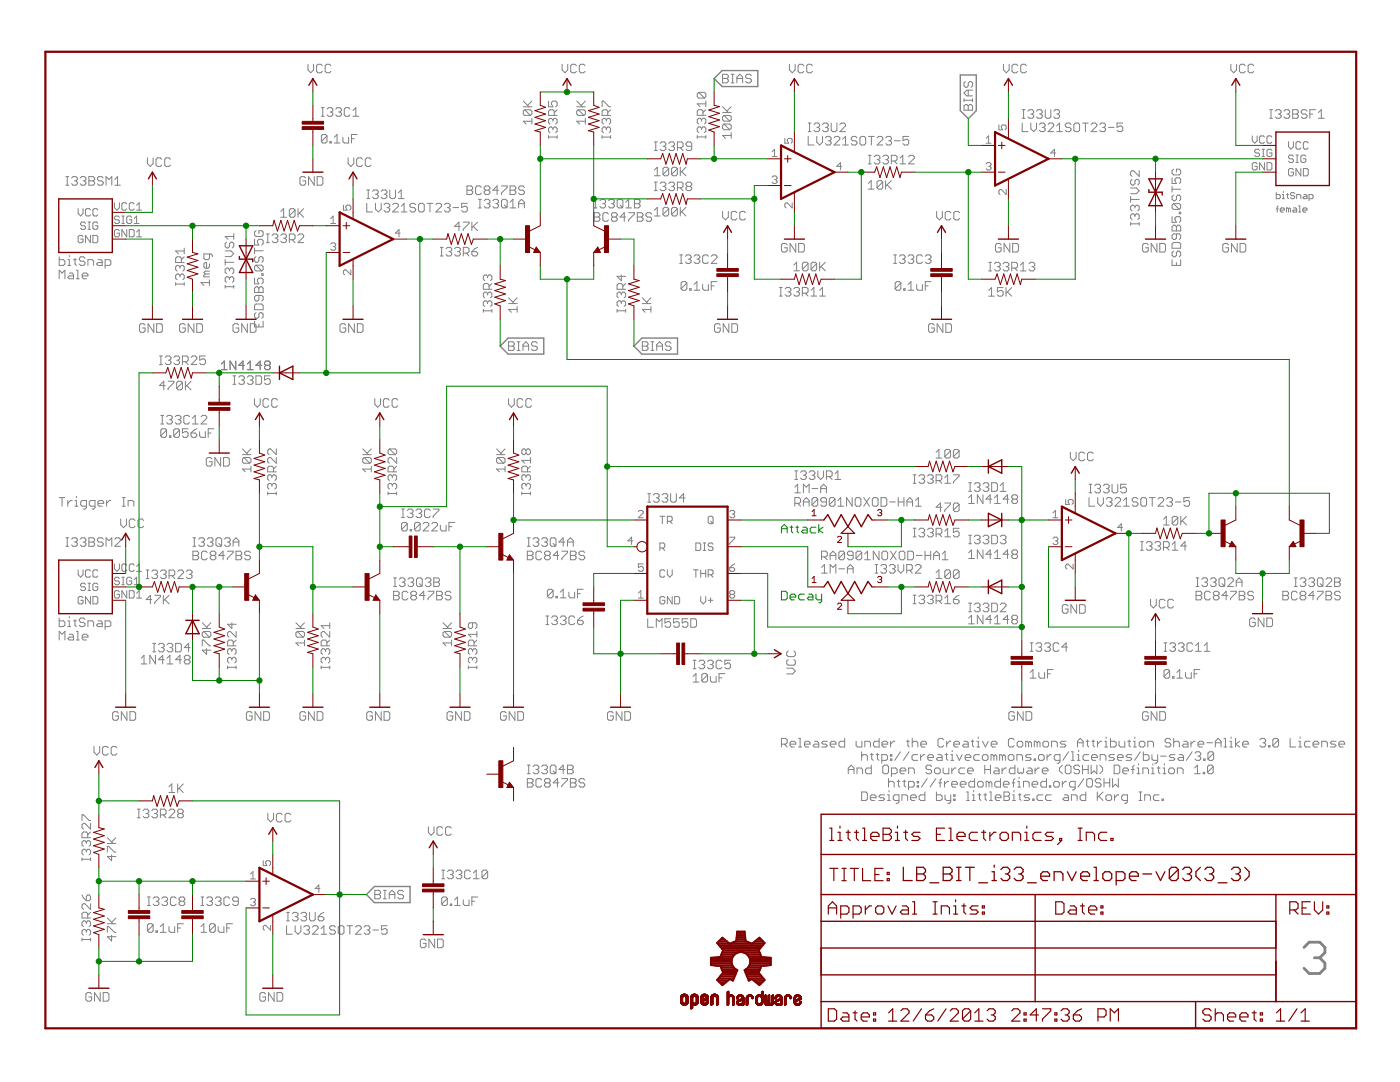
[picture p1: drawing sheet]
<svg xmlns="http://www.w3.org/2000/svg" width="279mm" height="216mm" viewBox="0 0 279 216" stroke-linecap="round" stroke-linejoin="round" font-family="sans-serif">
<g fill="none" stroke="#808080" stroke-width=".2">
<path d="M61.5 12.8v1.1l.5 .6 .6-.6v-1.1M64.3 13.1l-.3-.3h-.5l-.3 .3v1.1l.3 .3h.5l.3-.3M66 13.1l-.3-.3h-.5l-.3 .3v1.1l.3 .3h.5l.3-.3M112.2 12.8v1.1l.6 .6 .5-.6v-1.1M115 13.1l-.3-.3h-.5l-.3 .3v1.1l.3 .3h.5l.3-.3M116.8 13.1l-.3-.3h-.6l-.3 .3v1.1l.3 .3h.6l.3-.3M139.4 18.4h1.2l.3 .3v.6l-.3 .3M139.4 18.4l-.3 .3v.6l.3 .3h1.2M139.4 18.4l1.2 1.2M144.2 14.8h.9l.3 .3v.3l-.3 .3 .3 .3v.2l-.3 .3h-.9zM144.2 15.7h.9M145.9 14.8h.6"/>
<path d="M145.9 16.5h.6M146.2 14.8v1.7M147.1 15.7h1.1M147.1 16.5v-1.1l.5-.6 .6 .6v1.1M149.9 15.1l-.3-.3h-.5l-.3 .3v.3l.3 .3h.5l.3 .3v.2l-.3 .3h-.5l-.3-.3M157.5 12.8v1.1l.6 .6 .6-.6v-1.1M160.4 13.1l-.3-.3h-.5l-.3 .3v1.1l.3 .3h.5l.3-.3M162.1 13.1l-.3-.3h-.5l-.3 .3v1.1l.3 .3h.5l.3-.3M192.4 19.7v.6M192.7 16.3l-.3 .3v.5l.3 .3h.3l.2-.3v-.5l.3-.3h.3l.3 .3v.5l-.3 .3M193.2 18v1.1M194.1 19.7v.6"/>
<path d="M194.1 18h-1.1l-.6 .6 .6 .5h1.1M200.3 12.8v1.1l.5 .6 .6-.6v-1.1M203.1 13.1l-.3-.3h-.5l-.3 .3v1.1l.3 .3h.5l.3-.3M204.9 13.1l-.3-.3h-.6l-.3 .3v1.1l.3 .3h.6l.3-.3M245.6 12.8v1.1l.6 .6 .6-.6v-1.1M248.5 13.1l-.3-.3h-.6l-.2 .3v1.1l.2 .3h.6l.3-.3M250.2 13.1l-.3-.3h-.5l-.3 .3v1.1l.3 .3h.5l.3-.3M13.1 35.2h.6M13.1 37h.6M13.4 35.2v1.8M14.3 35.5l.3-.3h.6l.2 .3v.3l-.2 .3M14.9 36.1h.3"/>
<path d="M15.2 36.1l.2 .3v.3l-.2 .3h-.6l-.3-.3M16 35.5l.3-.3h.6l.2 .3v.3l-.2 .3M16.6 36.1h.3M16.9 36.1l.2 .3v.3l-.2 .3h-.6l-.3-.3M17.7 35.2h.9l.3 .3v.3l-.3 .3 .3 .3v.3l-.3 .3h-.9zM17.7 36.1h.9M20.6 35.5l-.3-.3h-.6l-.2 .3v.3l.2 .3h.6l.3 .3v.3l-.3 .3h-.6l-.2-.3M21.2 37v-1.8l.5 .6 .6-.6v1.8M22.9 37h1.1M22.9 35.8l.6-.6v1.8M29.4 31.5v1.1l.6 .6 .6-.6v-1.1M32.3 31.8l-.3-.3h-.6l-.3 .3v1.1l.3 .3h.6l.3-.3"/>
<path d="M34 31.8l-.3-.3h-.6l-.2 .3v1.1l.2 .3h.6l.3-.3M61 35.5l-.3-.3h-.6l-.2 .3v1.2l.2 .3h.6l.3-.3v-.6h-.6M62.7 35.2v1.8l-1.1-1.8v1.8M63.3 35.2h.9l.2 .3v1.2l-.2 .3h-.9zM64.1 23.2h.6M64.1 21.5h.6M64.4 21.5v1.7M65.3 27.1l-.3-.3h-.6l-.3 .3v1.2M65.3 27.1v1.2l-.3 .2h-.6l-.3-.2M65.3 27.1l-1.2 1.2M65.3 21.8l.3-.3h.5l.3 .3v.3l-.3 .3M65.8 28.3h.3v.2h-.3z"/>
<path d="M65.8 22.4h.3M66.1 22.4l.3 .2v.3l-.3 .3h-.5l-.3-.3M66.7 28.5h1.1M66.7 27.4l.6-.6v1.7M67 21.8l.3-.3h.5l.3 .3v.3l-.3 .3M67.6 22.4h.2M67.8 22.4l.3 .2v.3l-.3 .3h-.5l-.3-.3M68.4 27.4v.9l.3 .2h.9v-1.1M69.5 31.5v1.1l.5 .6 .6-.6v-1.1M69.8 21.8l-.2-.3h-.6l-.3 .3v1.1l.3 .3h.6l.2-.3M70.1 27.7h.6M70.4 23.2h1.2"/>
<path d="M70.4 22.1l.6-.6v1.7M71.3 26.8h-1.2v1.7M72.3 31.8l-.2-.3h-.6l-.3 .3v1.1l.3 .3h.6l.2-.3M73.2 39.6h.6M73.2 37.9h.6M73.5 37.9v1.7M74 31.8l-.2-.3h-.6l-.3 .3v1.1l.3 .3h.6l.2-.3M74.4 38.2l.2-.3h.6l.3 .3v.3l-.3 .3M74.9 38.8h.3M75.2 38.8l.3 .3v.2l-.3 .3h-.6l-.2-.3M76.1 38.2l.2-.3h.6l.3 .3v.3l-.3 .3M76.6 38.8h.3"/>
<path d="M76.9 38.8l.3 .3v.2l-.3 .3h-.6l-.2-.3M77.8 37.9v1.4l.3 .3h.6l.2-.3v-1.4M79.5 38.5l.6-.6v1.7M79.5 39.6h1.1M93.2 37.1h.8l.3 .3v.3l-.3 .3 .3 .2v.3l-.3 .3h-.8zM93.2 38h.8M95.5 39.8h.6M95.8 39.8v1.7M96.1 37.4l-.3-.3h-.6l-.3 .3v1.1l.3 .3h.6l.3-.3M96.9 38l-.3-.3v-.3l.3-.3h.6l.3 .3v.3l-.3 .3M96.9 38l-.3 .2v.3l.3 .3h.6l.3-.3v-.3l-.3-.2M96.9 38h.6"/>
<path d="M99.5 38h-1.1l.8-.9v1.7M100.1 37.1h1.1v.3l-1.1 1.1v.3M100.4 39.8h.5l.3 .3v1.1l-.3 .3h-.5l-.3-.3v-1.1zM101.8 37.1h.9l.2 .3v.3l-.2 .3 .2 .2v.3l-.2 .3h-.9zM101.8 38h.9M104.4 21.3h1.8M104.4 20.2l1.2 1.1M104.6 37.4l-.2-.3h-.6l-.3 .3v.3l.3 .3h.6l.2 .2v.3l-.2 .3h-.6l-.3-.3M104.7 21.9l-.3 .3v.6l.3 .2h1.2M104.7 21.9h1.2l.3 .3v.6l-.3 .2M104.7 21.9l1.2 1.1M106.2 24.2h-1.8l.6 .6"/>
<path d="M106.2 23.6v1.2M106.2 20.2l-.9 .8M109.5 20.2v1.1h.8l-.3-.8 .3-.3h.6l.3 .3v.5l-.3 .3M109.5 27.3h1.7M109.5 27.1v.5M110.3 23.9l-.3-.3h-.2l-.3 .3v.6l.3 .3M110.3 25.6l.3-.3h.3l.3 .3v.6l-.3 .3M110.3 23.9v.3M110.3 25.6v.3M110.3 23.9l.3-.3h.3l.3 .3v.6l-.3 .3M110.3 25.6l-.3-.3h-.2l-.3 .3v.6l.3 .3M110.6 23v-.8l-.3-.3h-.5l-.3 .3v.8h1.7"/>
<path d="M111.2 27.1v.5M111.2 21.9l-.6 .6M115.1 21.3h1.7M115.1 20.2l1.1 1.1M115.4 21.9l-.3 .3v.6l.3 .2h1.1M115.4 21.9h1.1l.3 .3v.6l-.3 .2M115.4 21.9l1.1 1.1M116.8 24.2h-1.7l.6 .6M116.8 23.6v1.2M116.8 20.2l-.8 .8M118.6 39.8h.5M118.9 39.8v1.7"/>
<path d="M120.2 21.3v-1.1h.2l1.2 1.1h.3M120.2 27.3h1.7M120.2 27.1v.5M121 23.9l-.3-.3h-.3l-.2 .3v.6l.2 .3M121 23.9l.3-.3h.3l.3 .3v.6l-.3 .3M121 25.6l-.3-.3h-.3l-.2 .3v.6l.2 .3M121 25.6l.3-.3h.3l.3 .3v.6l-.3 .3M121 23.9v.3M121 25.6v.3M121.3 23v-.8l-.3-.3h-.6l-.2 .3v.8h1.7M121.9 21.9l-.6 .6M121.9 27.1v.5"/>
<path d="M123.4 39.8h.6l.3 .3v1.1l-.3 .3h-.6l-.2-.3v-1.1zM126.6 39.8h.9l.2 .3v.2l-.2 .3 .2 .3v.3l-.2 .3h-.9zM130.6 33.9l.6-.5v1.7M130.6 35.1h1.1M130.6 38h.6M130.6 36.3h.6M130.6 30h.6M130.6 28.3h.6M130.9 28.3v1.7M130.9 36.3v1.7M131.7 28.6l.3-.3h.6l.3 .3v.3l-.3 .3M131.7 36.6l.3-.3h.6l.3 .3v.3l-.3 .3"/>
<path d="M132.3 37.2h.3M132.3 29.2h.3M132.6 37.2l.3 .3v.3l-.3 .2h-.6l-.3-.2M132.6 29.2l.3 .3v.3l-.3 .2h-.6l-.3-.2M133.5 33.7l-.3-.3h-.6l-.3 .3v1.1M133.5 33.7v1.1l-.3 .3h-.6l-.3-.3M133.5 33.7l-1.2 1.1M133.5 36.6l.3-.3h.5l.3 .3v.3l-.3 .3M133.5 28.6l.3-.3h.5l.3 .3v.3l-.3 .3M134 37.2h.3M134 29.2h.3M134.3 37.2l.3 .3v.3l-.3 .2h-.5l-.3-.2"/>
<path d="M134.3 29.2l.3 .3v.3l-.3 .2h-.5l-.3-.2M135.2 33.7v1.1l-.3 .3h-.6l-.3-.3M135.2 33.7l-.3-.3h-.6l-.3 .3v1.1M135.2 33.7l-1.2 1.1M135.2 37.5h.8l.3-.3v-.6l-.3-.3h-.8v1.7M135.2 29.5h.8l.3-.3v-.6l-.3-.3h-.8v1.7M135.7 29.5l.6 .5M135.7 37.5l.6 .5M135.8 33.4v1.7M136 34.2l.9 .9M136.9 33.4l-1.1 1.1M137.2 37.2l-.3 .3v.3l.3 .2h.6l.2-.2v-.3l-.2-.3"/>
<path d="M137.2 37.2l-.3-.3v-.3l.3-.3h.6l.2 .3v.3l-.2 .3M137.2 37.2h.6M138 29.2h-.8l-.3-.3v-.3l.3-.3h.6l.2 .3v1.2l-.2 .2h-.6l-.3-.2M139.1 27.3h1.8M139.1 27v.6M140 23.9l-.3-.3h-.3l-.3 .3v.5l.3 .3M140 23.9l.3-.3h.3l.3 .3v.5l-.3 .3M140 25.6l.3-.3h.3l.3 .3v.6l-.3 .3M140 25.6l-.3-.3h-.3l-.3 .3v.6l.3 .3M140 23.9v.3M140 25.6v.3M140.3 23v-.8l-.3-.3h-.6l-.3 .3v.8h1.8"/>
<path d="M140.9 20.7h-1.8l.6 .6M140.9 20.2v1.1M140.9 27v.6M140.9 21.9l-.6 .6M144.2 22.4h1.7M144.2 21.3l1.2 1.1M144.5 23h1.1l.3 .3v.6l-.3 .3M144.5 24.7h1.1l.3 .3v.6l-.3 .3M144.5 24.7l-.3 .3v.6l.3 .3h1.1M144.5 23l-.3 .3v.6l.3 .3h1.1M144.5 24.7l1.1 1.2M144.5 23l1.1 1.2"/>
<path d="M145.9 27h-1.7l.6 .6M145.9 26.5v1.1M145.9 21.3l-.8 .9M154.1 31.2h1M154.1 35.4l.2-.3h.5l.3 .3v.2l-.3 .3M154.1 30.3l.5-.5v1.4M154.6 35.9h.2M154.8 35.9l.3 .2v.2l-.3 .3h-.5l-.2-.3M156.6 27.6v1h.8l-.3-.5v-.2l.3-.3h.5l.2 .3v.4l-.2 .3M161.3 27.2v1.7h1.1M161.3 26.3h.6M161.3 24.6h.6"/>
<path d="M161.6 24.6v1.7M162.4 24.8l.3-.2h.6l.3 .2v.3l-.3 .3M163 27.2v1.2l.6 .5 .5-.5v-1.2M163 25.4h.3M163.3 25.4l.3 .3v.3l-.3 .3h-.6l-.3-.3M164.1 24.8l.3-.2h.6l.3 .2v.3l-.3 .3M164.7 25.4h.3M164.7 27.5l.3-.3h.6l.3 .3v.3l-.3 .3M165 25.4l.3 .3v.3l-.3 .3h-.6l-.3-.3M165.3 28.1h.3M165.6 28.1l.3 .3v.3l-.3 .2h-.6l-.3-.2M165.9 24.6v1.4l.3 .3h.5l.3-.3v-1.4"/>
<path d="M166.5 27.5l.2-.3h.6l.3 .3v.3l-1.1 1.1h1.1M167.6 24.8l.3-.2h.5l.3 .2v.3l-1.1 1.2h1.1M168 33.2h-1l.7-.8v1.5M168.2 28.9h1.1M168.2 27.8l.5-.6v1.7M171 27.5l-.2-.3h-.6l-.3 .3v.3l.3 .3h.6l.2 .3v.3l-.2 .2h-.6l-.3-.2M171.9 27.2h.6l.3 .3v1.2l-.3 .2h-.6l-.3-.2v-1.2zM173.3 36.6l.6-.6v1.7M173.3 37.7h1.1M173.3 32.7h.6M173.3 31h.6M173.3 27.2h1.2"/>
<path d="M173.6 31v1.7M173.9 27.2v1.7M174.5 31.3l.2-.3h.6l.3 .3v.3l-.3 .3M175 31.9h.3M175 27.5l.3-.3h.6l.3 .3v.3l-1.2 1.1h1.2M175.3 31.9l.3 .2v.3l-.3 .3h-.6l-.2-.3M176.2 36.3v1.2l-.3 .2h-.6l-.3-.2M176.2 31.3l.2-.3h.6l.3 .3v.3l-.3 .3M176.2 36.3l-.3-.3h-.6l-.3 .3v1.2M176.2 36.3l-1.2 1.2M176.7 36v1.7M176.7 31.9h.3"/>
<path d="M176.8 27.5l.3-.3h.5l.3 .3v.3l-.3 .3M177 31.9l.3 .2v.3l-.3 .3h-.6l-.2-.3M177 36.9l.9 .8M177.3 28.1h.3M177.6 28.1l.3 .3v.3l-.3 .2h-.5l-.3-.2M177.9 36l-1.2 1.2M177.9 32.1h.9l.2-.2v-.6l-.2-.3h-.9v1.7M178.5 32.1l.5 .6M178.5 28.1h1.1M179.6 32.7h1.1M179.6 31.6l.6-.6v1.7M181.3 31.3l.3-.3h.6l.3 .3v.3l-1.2 1.1h1.2"/>
<path d="M181.4 27.2h-1.2v.9l.6-.3h.3l.3 .3v.6l-.3 .2h-.6l-.3-.2M192.4 21.1l.3-.2h.3l.2 .2 .3-.2h.3l.3 .2v.9h-1.7zM192.4 20h1.7M193.2 21.1v.9M196.8 32.7l.2-.3h.5l.3 .3v.2l-.3 .3M196.8 28.6h1M196.8 27.6l.5-.5v1.5M197.3 33.2h.2M197.5 33.2l.3 .2v.3l-.3 .2h-.5l-.2-.2M199.3 24.9v1h.8l-.3-.5v-.2l.3-.3h.5l.2 .3v.5l-.2 .2M200.8 37.8v1l-1-1h-.2l-.3 .3v.5l.3 .2M204 21.9h.6"/>
<path d="M204 24.6v1.7h1.1M204 23.6h.6M204.3 21.9v1.7M205.1 22.2l.3-.3h.6l.3 .3v.3l-.3 .3M205.7 24.6v1.1l.6 .6 .6-.6v-1.1M205.7 22.8h.3M206 22.8l.3 .2v.3l-.3 .3h-.6l-.3-.3M206.9 22.2l.3-.3h.5l.3 .3v.3l-.3 .3M207.4 24.8l.3-.2h.6l.3 .2v.3l-.3 .3M207.4 22.8h.3M207.7 22.8l.3 .2v.3l-.3 .3h-.5l-.3-.3M208 25.4h.3"/>
<path d="M208.3 25.4l.3 .3v.3l-.3 .3h-.6l-.3-.3M208.6 21.9v1.4l.3 .3h.5l.3-.3v-1.4M209.2 24.8l.2-.2h.6l.3 .2v.3l-1.1 1.2h1.1M210.3 22.2l.3-.3h.6l.3 .3v.3l-.3 .3M210.7 30.5h-1l.7-.7v1.4M210.9 25.1l.6-.5v1.7M210.9 26.3h1.1M210.9 22.8h.3M211.2 22.8l.3 .2v.3l-.3 .3h-.6l-.3-.3M213.7 24.8l-.2-.2h-.6l-.3 .2v.3l.3 .3h.6l.2 .3v.3l-.2 .3h-.6l-.3-.3M214.3 24.8l.3-.2h.6l.3 .2v1.2l-.3 .3h-.6l-.3-.3zM216 24.6h1.2"/>
<path d="M216.6 24.6v1.7M217.8 24.8l.2-.2h.6l.3 .2v.3l-1.1 1.2h1.1M219.5 24.8l.3-.2h.5l.3 .2v.3l-.3 .3M220 25.4h.3M220.3 25.4l.3 .3v.3l-.3 .3h-.5l-.3-.3M221.2 25.4h1.1M224.1 24.6h-1.2v.8l.6-.3h.3l.3 .3v.6l-.3 .3h-.6l-.3-.3M225.6 39.2v1.2M225.6 39.8h1.8M225.6 37.5h1.2l.6 .6-.6 .6h-1.2M225.9 35.8l-.3 .3v.5l.3 .3h.3l.3-.3v-.5l.3-.3h.3l.3 .3v.5l-.3 .3M227.4 34.1v1.1l-1.2-1.1h-.3l-.3 .3v.5l.3 .3"/>
<path d="M233.9 35.5v1.1h.9l-.3-.6v-.2l.3-.3h.6l.2 .3v.5l-.2 .3M233.9 37.2v1.1M233.9 37.8h1.7M234.2 33.8l-.3 .2v.6l.3 .3h1.2l.2-.3v-.6l-.2-.2h-.6v.5M234.2 38.9l-.3 .3v.6l.3 .3h.3l.3-.3v-.6l.3-.3h.3l.2 .3v.6l-.2 .3M249.9 27.1v1l.5 .5 .5-.5v-1M250.9 32.7l-.3-.3h-.5l-.2 .3v1l.2 .2h.5l.3-.2v-.5h-.5M251.4 30l-.3-.2h-.5l-.2 .2v.3l.2 .2h.5l.3 .3v.2l-.3 .2h-.5l-.2-.2M251.9 29.8h.5M251.9 31.2h.5M252.1 29.8v1.4M252.3 27.3l-.2-.2h-.5l-.2 .2v1l.2 .3h.5l.2-.3"/>
<path d="M252.3 32.4v1.5l-.9-1.5v1.5M252.9 32.4h.7l.2 .3v1l-.2 .2h-.7zM253.4 21.9h.6M253.4 23.6h.6M253.7 21.9v1.7M253.8 27.3l-.2-.2h-.5l-.2 .2v1l.2 .3h.5l.2-.3M253.8 30l-.2-.2h-.5l-.2 .2v1l.2 .2h.5l.2-.2v-.5h-.5M254.5 22.2l.3-.3h.6l.3 .3v.3l-.3 .3M254.7 38.4v1.2h.6l.2-.2v-.4l-.2-.2h-.6M255.1 22.8h.3M255.4 22.8l.3 .2v.3l-.3 .3h-.6l-.3-.3M255.9 38.8h.2v.8"/>
<path d="M255.9 39.6h.4M256.1 38.2v.2M256.2 22.2l.3-.3h.6l.3 .3v.3l-.3 .3M256.7 38.8h.5M256.8 22.8h.3M256.9 38.6v.8l.3 .2M257.1 22.8l.3 .2v.3l-.3 .3h-.6l-.3-.3M257.2 28.3v1l.4 .5 .5-.5v-1M258 21.9h.8l.3 .3v.3l-.3 .3 .3 .2v.3l-.3 .3h-.8zM258 22.8h.8M258.1 33.9l-.2-.3h-.5l-.2 .3v.9l.2 .3h.5l.2-.3v-.4h-.5M258.1 31.2l-.2-.3h-.5l-.2 .3v.3l.2 .2h.5l.2 .2v.3l-.2 .2h-.5l-.2-.2"/>
<path d="M258.4 38.6l-.2-.2h-.4l-.2 .2 .2 .4h.4l.2 .2-.2 .4h-.4l-.2-.2M258.6 30.9h.5M258.6 32.4h.5M258.8 39.6v-.8h.6l.2 .2v.6M258.9 30.9v1.5M259.6 33.6v1.5l-1-1.5v1.5M259.6 28.5l-.2-.2h-.5l-.3 .2v1l.3 .3h.5l.2-.3M260.1 33.6h.7l.3 .3v.9l-.3 .3h-.7zM260.2 38.8h.4l.2 .2v.6h-.6l-.2-.2 .2-.2h.6M260.6 31.2l-.3-.3h-.4l-.3 .3v1l.3 .2h.4l.3-.2v-.5h-.5M260.8 22.2l-.3-.3h-.5l-.3 .3v.3l.3 .3h.5l.3 .2v.3l-.3 .3h-.5l-.3-.3M261.1 28.5l-.3-.2h-.5l-.2 .2v1l.2 .3h.5l.3-.3"/>
<path d="M261.2 39.6h.7l.2-.2v-.4l-.2-.2h-.7v1.2M261.4 22.8h.6M262.6 21.9h-1.2v1.7M263.1 23.6h1.2M263.1 22.5l.6-.6v1.7M11.8 51.2v1.8h.9l.3-.3v-.6l-.3-.3h-.9M11.8 55.6v-1.7l.6 .6 .6-.6v1.7M13.5 51.8h.3v1.2M13.5 53h.6M13.8 51v.2M13.8 54.5h.6l.3 .3v.8h-.9l-.3-.2 .3-.3h.9M14.7 51.8h.5"/>
<path d="M15 51.5v1.2l.2 .3M15.2 55.6h.6M15.2 53.9h.3v1.7M15.6 41.6v1l.5 .5 .5-.5v-1M16.4 55.1h1.1v-.3l-.2-.3h-.6l-.3 .3v.6l.3 .2h.6M16.6 47.2l-.3-.2h-.5l-.2 .2v1l.2 .2h.5l.3-.2v-.5h-.5M17 51.5l-.3-.3h-.6l-.3 .3v.3l.3 .3h.6l.3 .3v.3l-.3 .3h-.6l-.3-.3M17.1 44.6l-.3-.3h-.5l-.2 .3v.2l.2 .2h.5l.3 .3v.2l-.3 .3h-.5l-.2-.3M17.5 53v-1.2h.9l.3 .3v.9M17.6 44.3h.5M17.6 45.8h.5M17.8 44.3v1.5"/>
<path d="M18.1 41.9l-.3-.3h-.5l-.2 .3v1l.2 .2h.5l.3-.2M18.1 47v1.4l-1-1.4v1.4M18.5 47h.8l.2 .2v1l-.2 .2h-.8zM19.5 41.9l-.2-.3h-.5l-.3 .3v1l.3 .2h.5l.2-.2M19.5 44.6l-.2-.3h-.5l-.3 .3v.9l.3 .3h.5l.2-.3v-.5h-.5M19.6 51.8h.5l.3 .3v.9h-.8l-.3-.3 .3-.3h.8M21 53h.8l.3-.3v-.6l-.3-.3h-.8v1.7M22.8 40.4v1l.5 .5 .5-.5v-1M23.8 43.4l-.2-.3h-.5l-.3 .3v.2l.3 .3h.5l.2 .2v.2l-.2 .3h-.5l-.3-.3M23.8 46l-.2-.2h-.5l-.3 .2v1l.3 .3h.5l.2-.3v-.5h-.5M24.3 43.1h.5M24.3 44.6h.5"/>
<path d="M24.6 43.1v1.5M25.3 40.7l-.2-.3h-.5l-.3 .3v1l.3 .2h.5l.2-.2M25.3 45.8v1.5l-1-1.5v1.5M25.8 45.8h.7l.3 .2v1l-.3 .3h-.7zM26.3 43.4l-.3-.3h-.5l-.2 .3v.9l.2 .3h.5l.3-.3v-.4h-.5M26.8 40.7l-.3-.3h-.5l-.2 .3v1l.2 .2h.5l.3-.2M26.8 44.6h.9M26.8 43.6l.5-.5v1.5M27.3 41.9h1M27.3 40.9l.5-.5v1.5M27.3 46.3l.5-.5v1.5M27.3 47.3h1"/>
<path d="M35.1 56.7h1.7M35.1 56.4v.6M35.9 55l-.3-.3h-.3l-.2 .3v.5l.2 .3M35.9 55l.3-.3h.3l.3 .3v.5l-.3 .3M35.9 53.3l-.3-.3h-.3l-.2 .3v.5l.2 .3M35.9 53.3l.3-.3h.3l.3 .3v.5l-.3 .3M35.9 53.3v.2M35.9 55v.2M36.2 52.4v-.9l-.3-.3h-.6l-.2 .3v.9h1.7M36.8 50.1h-1.7l.5 .6M36.8 49.5v1.2M36.8 56.4v.6"/>
<path d="M36.8 51.2l-.6 .6M41 54.7l-.3 .3v.2h1.1M41 54.7h.8M41.8 56.4h-1.7l.6 .6M41.8 50.7v.8l-.3 .3h-.5l-.3-.3v-.8h1.4l.3 .2v.3M41.8 52.7v.5l-.3 .3h-.5l-.3-.3v-.5l.3-.3h.2v1.1M41.8 55.8v1.2M41.8 54.1h-.8l-.3 .3 .3 .3M44.9 57.2h1.8M44.9 52.3h1.8M44.9 50.1h1.2l.6 .5-.6 .6h-1.2M44.9 51.8v1.1"/>
<path d="M44.9 56.9v.6M45.2 48.3l-.3 .3v.6l.3 .3h.3l.3-.3v-.6l.3-.3h.3l.3 .3v.6l-.3 .3M45.8 55.5l-.3-.3h-.3l-.3 .3v.6l.3 .2M45.8 55.5l.3-.3h.3l.3 .3v.6l-.3 .2M45.8 53.8l.3-.3h.3l.3 .3v.6l-.3 .2M45.8 53.8l-.3-.3h-.3l-.3 .3v.6l.3 .2M45.8 53.8v.3M45.8 55.5v.3M46.7 47.2h-1.8l.6 .6M46.7 46.6v1.2M46.7 56.9v.6M50.8 47.8v1.1h.9l-.3-.9 .3-.2h.5l.3 .2v.6l-.3 .3"/>
<path d="M50.8 49.5v1.1M50.8 55.5v1.1h.9l-.3-.8 .3-.3h.5l.3 .3v.5l-.3 .3M50.8 57.5l.3-.3h.3l.3 .3 .2-.3h.3l.3 .3v.9h-1.7zM50.8 50h1.7M51.1 52.9l-.3 .3v.6l.3 .3h1.1M51.1 46l-.3 .3v.6l.3 .3h1.1l.3-.3v-.6l-.3-.3h-.5v.6M51.1 51.2l-.3 .3v.5l.3 .3h.3l.3-.3v-.5l.2-.3h.3l.3 .3v.5l-.3 .3M51.1 52.9h1.1l.3 .3v.6l-.3 .3M51.1 52.9l1.1 1.2M51.7 58.9v.9l-.3 .3h-.3l-.3-.3v-.6l.3-.3h1.1l.3 .3v.6l-.3 .3M51.7 57.5v.9M52.2 54.6h.3v.3h-.3z"/>
<path d="M53.2 48.4h.5M53.2 46.7h.5M53.4 46.7v1.7M54.3 47l.3-.3h.6l.3 .3v.3l-.3 .2M54.9 47.5h.3M55.2 47.5l.3 .3v.3l-.3 .3h-.6l-.3-.3M56 42.2l.6-.6v1.7M56 43.3h1.2M56 47l.3-.3h.6l.3 .3v.3l-.3 .2M56.6 47.5h.3M56.9 47.5l.3 .3v.3l-.3 .3h-.6l-.3-.3M57.7 47.8h.9l.3-.3v-.5l-.3-.3h-.9v1.7"/>
<path d="M58.3 47.8l.6 .6M58.9 41.9v1.2l-.3 .2h-.6l-.3-.2M58.9 41.9l-.3-.3h-.6l-.3 .3v1.2M58.9 41.9l-1.2 1.2M59.5 47l.3-.3h.5l.3 .3v.3l-1.1 1.1h1.1M59.5 41.6v1.7M59.8 42.5l.8 .8M60.6 41.6l-1.1 1.2M66 48.7l.3-.2h.4l.3 .2v.3l-.3 .2M66 43.6l.5-.5v1.5M66 44.6h1M66.5 49.2h.2"/>
<path d="M66.7 49.2l.3 .2v.3l-.3 .2h-.4l-.3-.2M68.5 40.9v1h.8l-.3-.5v-.2l.3-.3h.5l.2 .3v.5l-.2 .2M70 53.8v1l-1-1h-.2l-.3 .3v.5l.3 .2M73.2 40.6v1.7h1.1M74.9 40.6v1.1l.6 .6 .6-.6v-1.1M76.6 40.9l.3-.3h.6l.3 .3v.2l-.3 .3M77.2 41.4h.3M77.5 41.4l.3 .3v.3l-.3 .3h-.6l-.3-.3M78.4 40.9l.3-.3h.5l.3 .3v.2l-1.1 1.2h1.1M79.9 46.5h-1l.7-.7v1.5M80.1 42.3h1.1M80.1 41.1l.5-.5v1.7"/>
<path d="M83 40.9l-.3-.3h-.6l-.3 .3v.2l.3 .3h.6l.3 .3v.3l-.3 .3h-.6l-.3-.3M83.5 40.9l.3-.3h.6l.3 .3v1.1l-.3 .3h-.6l-.3-.3zM85.2 40.6h1.2M85.8 40.6v1.7M87 40.9l.2-.3h.6l.3 .3v.2l-1.1 1.2h1.1M87.9 51.1h.5M87.9 49.4h.5M88.1 49.4v1.7M88.7 40.9l.3-.3h.5l.3 .3v.2l-.3 .3M89 49.6l.3-.2h.6l.2 .2v.3l-.2 .3M89.3 41.4h.2M89.5 41.4l.3 .3v.3l-.3 .3h-.5l-.3-.3"/>
<path d="M89.6 50.2h.3M89.9 50.2l.2 .3v.3l-.2 .3h-.6l-.3-.3M90.4 41.4h1.1M90.7 49.6l.3-.2h.6l.3 .2v.3l-.3 .3M91.3 50.2h.3M91.6 50.2l.3 .3v.3l-.3 .3h-.6l-.3-.3M91.9 45.2h-1.2l.9-.9v1.7M92.5 44.3h1.1v.3l-1.1 1.1v.3M92.5 50.5h.8l.3-.3v-.6l-.3-.2h-.8v1.7M93 50.5l.6 .6M93.3 40.6h-1.2v.8l.6-.3h.3l.3 .3v.6l-.3 .3h-.6l-.3-.3M94.2 44.3v1.7"/>
<path d="M94.2 50.2h.8l.3 .3v.3l-.3 .3h-.5l-.3-.3zM94.5 45.2l.8 .8M95.3 44.3l-1.1 1.1M95.3 49.4l-.6 .2-.5 .6M95.5 41.5h.6M96.6 40.1l.3-.3h.6l.3 .3v.2l-.3 .3M97.2 40.6h.3M97.3 55.1l.3-.2h.3l.3 .2v.6l-.3 .3M97.3 58.6l.3-.3h.3l.3 .3v.6l-.3 .2M97.3 55.1l-.3-.2h-.3l-.2 .2v.6l.2 .3M97.3 58.6l-.3-.3h-.3l-.2 .3v.6l.2 .2M97.3 55.1v.3"/>
<path d="M97.3 58.6v.3M97.5 40.6l.3 .3v.3l-.3 .3h-.6l-.3-.3M97.6 57.7v-.8l-.3-.3h-.6l-.2 .3v.8h1.7M98.2 56.6l-.6 .5M98.4 40.1l.2-.3h.6l.3 .3v.2l-.3 .3M98.9 40.6h.3M99.2 40.6l.3 .3v.3l-.3 .3h-.6l-.2-.3M100.6 40.9l.6 .6M101.5 59.4l1.1 1.2M101.8 41.5h1.1M101.8 40.3l.6-.5v1.7M103.2 59.4l-.9 .9"/>
<path d="M103.5 40.6h1.1M103.5 41.5v-1.2l.6-.5 .5 .5v1.2M118.6 42.4h.8l.3 .3v.3l-.3 .3 .3 .3v.3l-.3 .3h-.8zM118.6 43.3h.8M118.6 41.5h.5M119.7 40.1l.3-.3h.6l.3 .3v.2l-.3 .3M120.3 40.6h.3M120.6 40.6l.3 .3v.3l-.3 .3h-.6l-.3-.3M121.4 42.7l-.2-.3h-.6l-.3 .3v1.2l.3 .3h.6l.2-.3M121.5 40.1l.2-.3h.6l.3 .3v.2l-.3 .3M122 40.6h.3M122.3 43.3l-.3 .3v.3l.3 .3h.6l.3-.3v-.3l-.3-.3"/>
<path d="M122.3 43.3l-.3-.3v-.3l.3-.3h.6l.3 .3v.3l-.3 .3M122.3 43.3h.6M122.3 40.6l.3 .3v.3l-.3 .3h-.6l-.2-.3M123.7 40.9l.6 .6M124 58.6l.3-.3h.3l.3 .3v.6l-.3 .2M124 58.6l-.3-.3h-.3l-.3 .3v.6l.3 .2M124 54.9v1.1l-.9-.9h1.8M124 58.6v.3M124.3 57.7v-.8l-.3-.3h-.6l-.3 .3v.8h1.8M124.9 56.6l-.6 .5M124.9 43.3h-1.2l.9-.9v1.8M124.9 40.3l.6-.5v1.7"/>
<path d="M124.9 41.5h1.1M125.5 42.4h1.1v.3l-1.1 1.2v.3M126.6 40.6h.9M127.2 42.4h.8l.3 .3v.3l-.3 .3 .3 .3v.3l-.3 .3h-.8zM127.2 43.3h.8M128.2 59.4l1.1 1.2M129.9 59.4l-.8 .9M130 42.7l-.2-.3h-.6l-.3 .3v.3l.3 .3h.6l.2 .3v.3l-.2 .3h-.6l-.3-.3M130.6 42l.6-.6v1.7M130.6 43.1h1.1M133.5 41.7v1.1l-.3 .3h-.6l-.3-.3M133.5 41.7l-.3-.3h-.6l-.3 .3v1.1"/>
<path d="M133.5 41.7l-1.2 1.1M135.2 41.7v1.1l-.3 .3h-.6l-.3-.3M135.2 41.7l-.3-.3h-.6l-.3 .3v1.1M135.2 41.7l-1.2 1.1M135.6 52.6h.6M135.6 50.9h.6M135.8 41.4v1.7M135.9 50.9v1.7M136 42.2l.9 .9M136.8 51.1l.3-.2h.5l.3 .2v.3l-.3 .3M136.9 41.4l-1.1 1.1M137.1 56.5l-.3-.3h-.6l-.3 .3v1.1"/>
<path d="M137.1 56.5v1.1l-.3 .3h-.6l-.3-.3M137.1 56.5l-1.2 1.1M137.4 51.7h.2M137.6 51.7l.3 .3v.3l-.3 .3h-.5l-.3-.3M137.6 57.6h.3v.3h-.3zM138.5 57.9h1.2M138.5 56.8l.6-.6v1.7M138.5 51.1l.3-.2h.6l.3 .2v.3l-.3 .3M139.1 51.7h.3M139.4 51.7l.3 .3v.3l-.3 .3h-.6l-.3-.3M140.2 56.8v.8l.3 .3h.9v-1.1M141.4 51.1l-.3-.2h-.6l-.3 .2v1.2l.3 .3h.6l.3-.3"/>
<path d="M141.9 51.1l.3-.2h.6l.3 .2v.3l-1.2 1.2h1.2M141.9 57h.6M143.1 56.2h-1.2v1.7M144.2 42.2v1.1l.6 .6 .6-.6v-1.1M147.1 42.5l-.3-.3h-.6l-.3 .3v1.1l.3 .3h.6l.3-.3M148.8 42.5l-.3-.3h-.6l-.3 .3v1.1l.3 .3h.6l.3-.3M155.6 59.1h.5M155.6 57.4h.5M155.8 57.4v1.7M156.7 57.7l.3-.3h.5l.3 .3v.2l-.3 .3M157.1 48.9l-.3-.3h-.6l-.2 .3v1.1l.2 .3h.6l.3-.3v-.6h-.6M157.3 58.2h.2"/>
<path d="M157.5 58.2l.3 .3v.3l-.3 .3h-.5l-.3-.3M158.1 40.5v1l-1-1h-.2l-.3 .2v.5l.3 .3M158.4 57.7l.3-.3h.6l.3 .3v.2l-.3 .3M158.4 52.9l.6-.6v1.7M158.4 54h1.2M158.8 48.6v1.7l-1.1-1.7v1.7M159 58.2h.3M159.3 58.2l.3 .3v.3l-.3 .3h-.6l-.3-.3M159.4 48.6h.9l.2 .3v1.1l-.2 .3h-.9zM160.1 58.5h.9l.3-.3v-.5l-.3-.3h-.9v1.7M160.7 58.5l.6 .6M161.3 52.6l-.3-.3h-.6l-.3 .3v1.1"/>
<path d="M161.3 52.6v1.1l-.3 .3h-.6l-.3-.3M161.3 52.6l-1.2 1.1M161.9 59.1h1.1M161.9 57.9l.5-.5v1.7M163 52.6l-.3-.3h-.6l-.2 .3v1.1M163 52.6v1.1l-.3 .3h-.6l-.2-.3M163 52.6l-1.1 1.1M163.6 57.9l.5-.5v1.7M163.6 52.3v1.7M163.6 59.1h1.1M163.9 53.2l.8 .8M164.7 52.3l-1.1 1.2"/>
<path d="M178.4 52.6h.5M178.4 50.9h.5M178.6 50.9v1.7M179.5 51.1l.3-.2h.6l.2 .2v.3l-.2 .3M179.8 56.5l-.3-.3h-.6l-.3 .3v1.1M179.8 56.5v1.1l-.3 .3h-.6l-.3-.3M179.8 56.5l-1.2 1.1M180.1 51.7h.3M180.4 57.6h.2v.3h-.2zM180.4 51.7l.2 .3v.3l-.2 .3h-.6l-.3-.3M181.2 57.9h1.2M181.2 56.8l.6-.6v1.7"/>
<path d="M181.2 51.1l.3-.2h.6l.3 .2v.3l-.3 .3M181.8 51.7h.3M182.1 51.7l.3 .3v.3l-.3 .3h-.6l-.3-.3M182.9 56.8v.8l.3 .3h.9v-1.1M184.1 51.1l-.3-.2h-.6l-.3 .2v1.2l.3 .3h.6l.3-.3M184.7 51.1l.3-.2h.5l.3 .2v.3l-.3 .3M184.7 57h.5M185.2 51.7h.3M185.5 51.7l.3 .3v.3l-.3 .3h-.5l-.3-.3M185.8 56.2h-1.1v1.7M186.9 42.2v1.1l.6 .6 .6-.6v-1.1M189.8 42.5l-.3-.3h-.6l-.3 .3v1.1l.3 .3h.6l.3-.3"/>
<path d="M191.5 42.5l-.3-.3h-.6l-.2 .3v1.1l.2 .3h.6l.3-.3M197.3 54.1h.6M197.3 52.3h.6M197.3 58l.6-.6v1.7M197.3 59.1h1.2M197.6 52.3v1.8M198.5 52.6l.3-.3h.5l.3 .3v.3l-.3 .3M199.1 53.2h.2M199.3 53.2l.3 .3v.3l-.3 .3h-.5l-.3-.3M199.8 48.9l-.3-.3h-.6l-.2 .3v1.1l.2 .3h.6l.3-.3v-.6h-.6M200.2 52.6l.3-.3h.5l.3 .3v.3l-.3 .3M200.2 57.4h-1.1v.9l.5-.3h.3l.3 .3v.5l-.3 .3h-.6l-.2-.3"/>
<path d="M200.8 57.4v1.7M200.8 53.2h.2M201 53.2l.3 .3v.3l-.3 .3h-.5l-.3-.3M201.1 58.3l.8 .8M201.5 48.6v1.7l-1.1-1.7v1.7M201.9 53.5h.9l.3-.3v-.6l-.3-.3h-.9v1.8M201.9 57.4l-1.1 1.1M202.1 48.6h.8l.3 .3v1.1l-.3 .3h-.8zM202.5 53.5l.6 .6M203.6 54.1h1.2M203.6 52.9l.6-.6v1.8M205.4 52.6l.2-.3h.6l.3 .3v.3l-.3 .3"/>
<path d="M205.9 53.2h.3M206.2 53.2l.3 .3v.3l-.3 .3h-.6l-.2-.3M225.6 44.7h1.8M225.6 44.4v.6M226.5 41.2l.3-.2h.3l.3 .2v.6l-.3 .3M226.5 42.9l.3-.2h.3l.3 .2v.6l-.3 .3M226.5 42.9l-.3-.2h-.3l-.3 .2v.6l.3 .3M226.5 41.2l-.3-.2h-.3l-.3 .2v.6l.3 .3M226.5 41.2v.3M226.5 42.9v.3M227.4 44.4v.6M229.2 48.9l-.3-.3h-.6l-.3 .3v1.1l.3 .3h.6l.3-.3v-.6h-.6"/>
<path d="M230.9 48.6v1.7l-1.2-1.7v1.7M231.5 48.6h.8l.3 .3v1.1l-.3 .3h-.8zM233.9 51.8v1.2h1.7v-1.2M233.9 43.2v1.2h.9l-.3-.9 .3-.3h.6l.2 .3v.6l-.2 .3M233.9 45.2l.3-.3h.3l.3 .3 .3-.3h.3l.2 .3v.9h-1.7zM233.9 48.7l.3-.3h1.2l.2 .3v.8h-1.7zM234.2 40.6l-.3 .3v.6l.3 .3h1.2M234.2 50.1l-.3 .3v.5l.3 .3h.3l.3-.3v-.5l.3-.3h.3l.2 .3v.5l-.2 .3M234.2 40.6h1.2l.2 .3v.6l-.2 .3M234.2 40.6l1.2 1.2M234.8 46.7v.8l-.3 .3h-.3l-.3-.3v-.6l.3-.2h1.2l.2 .2v.6l-.2 .3M234.8 45.2v.9"/>
<path d="M234.8 52.4v.6M235.4 42.4h.2v.3h-.2zM245.2 48.9l-.3-.3h-.6l-.3 .3v1.1l.3 .3h.6l.3-.3v-.6h-.6M246.9 48.6v1.7l-1.1-1.7v1.7M247.5 48.6h.8l.3 .3v1.1l-.3 .3h-.8zM254.7 41.7h.4M255.1 41.1l-.2 .2v1M255.5 41.9h.8l-.2-.4h-.4l-.2 .2v.4l.2 .2h.4M257.2 41.7v.6M257.2 41.7l.1-.2 .3 .2v.6M257.2 41.7l-.5-.2v.8M258.2 41.5h.4l.2 .2v.6h-.6l-.2-.2 .2-.2h.6"/>
<path d="M259.2 42.3h.4M259.2 41.1h.2v1.2M260 41.9h.8l-.2-.4h-.4l-.2 .2v.4l.2 .2h.4M29 64.9l-.3-.3h-.6l-.3 .3v1.1l.3 .3h.6l.3-.3v-.6h-.6M30.7 64.6v1.7l-1.2-1.7v1.7M31.3 64.6h.8l.3 .3v1.1l-.3 .3h-.8zM31.8 72.7h.6M31.8 71h.6M32.1 71v1.7M33 76.9h-1.2l.9-.8v1.7M33 71.3l.3-.3h.5l.3 .3v.3l-.3 .3M33.5 76.1h1.2v.3l-1.2 1.1v.3"/>
<path d="M33.5 71.9h.3M33.8 71.9l.3 .3v.3l-.3 .2h-.5l-.3-.2M34.7 71.3l.3-.3h.6l.2 .3v.3l-.2 .3M35.3 71.9h.3M35.6 71.9l.2 .3v.3l-.2 .2h-.6l-.3-.2M36.4 72.2h.9l.2-.3v-.6l-.2-.3h-.9v1.7M36.4 76.4l-.3-.3h-.5l-.3 .3v1.1M36.4 76.4v1.1l-.3 .3h-.5l-.3-.3M36.4 76.4l-1.1 1.1M37 64.9l-.3-.3h-.6l-.3 .3v1.1l.3 .3h.6l.3-.3v-.6h-.6M37 72.2l.5 .5M37 76.1v1.7"/>
<path d="M37.3 76.9l.8 .9M38.1 76.1l-1.1 1.1M38.1 71.3l.3-.3h.6l.3 .3v.3l-1.2 1.1h1.2M38.7 64.6v1.7l-1.2-1.7v1.7M39.3 64.6h.8l.3 .3v1.1l-.3 .3h-.8zM41 71h-1.1v.9l.8-.3 .3 .3v.6l-.3 .2h-.6l-.2-.2M44.2 72.6l.6-.5v1.7M44.2 73.8h1.1M46.5 76.7h.6M46.5 75h.6M46.8 75v1.7M47.1 72.1v1.7l-1.2-1.7v1.7"/>
<path d="M47.6 64.9l-.2-.3h-.6l-.3 .3v1.1l.3 .3h.6l.2-.3v-.6h-.5M47.6 75.3l.3-.3h.6l.3 .3v.2l-.3 .3M48.2 75.8h.3M48.5 75.8l.3 .3v.3l-.3 .3h-.6l-.3-.3M48.8 72.9h-1.2l.9-.8v1.7M49.4 64.6v1.7l-1.2-1.7v1.7M49.4 72.6l.5-.5v1.7M49.4 73.8h1.1M49.4 75.3l.2-.3h.6l.3 .3v.2l-.3 .3M49.9 75.8h.3M50 64.6h.8l.3 .3v1.1l-.3 .3h-.8zM50.2 75.8l.3 .3v.3l-.3 .3h-.6l-.2-.3"/>
<path d="M50.8 79.5v1.2l.6 .6 .5-.6v-1.2M50.8 60.9l.3-.2h1.1l.3 .2v.9h-1.7zM50.8 64.1v1.1h1.7v-1.1M51.1 75h.8l.3 .3v1.1l-.3 .3h-.8zM51.1 62.4l-.3 .3v.5l.3 .3h.3l.3-.3v-.5l.2-.3h.3l.3 .3v.5l-.3 .3M51.7 64.7v.5M52.2 72.9h-1.1l.8-.8v1.7M53.1 72.9l-.3 .3v.3l.3 .3h.6l.2-.3v-.3l-.2-.3M53.1 72.9h.6M53.1 72.9l-.3-.3v-.3l.3-.2h.6l.2 .2v.3l-.2 .3M53.6 79.8l-.2-.3h-.6l-.3 .3v1.2l.3 .3h.6l.2-.3M53.9 75h-1.1v.8l.9-.3 .2 .3v.6l-.2 .3h-.6l-.3-.3"/>
<path d="M55.4 79.8l-.3-.3h-.6l-.3 .3v1.2l.3 .3h.6l.3-.3M69 64.9l-.3-.3h-.5l-.3 .3v1.1l.3 .3h.5l.3-.3v-.6h-.6M70.7 64.6v1.7l-1.1-1.7v1.7M71.3 64.6h.9l.3 .3v1.1l-.3 .3h-.9zM74.8 79.5v1.2l.6 .6 .5-.6v-1.2M77.7 79.8l-.3-.3h-.6l-.3 .3v1.2l.3 .3h.6l.3-.3M79.4 79.8l-.3-.3h-.6l-.2 .3v1.2l.2 .3h.6l.3-.3M96.5 62h1.7M96.5 61.7v.6M97.3 60.3l-.3-.3h-.3l-.2 .3v.6l.2 .3M97.3 60.3l.3-.3h.3l.3 .3v.6l-.3 .3M97.3 60.3v.3"/>
<path d="M98.2 61.7v.6M101.5 68.2h.9l.2 .3v.3l-.2 .3 .2 .2v.3l-.2 .3h-.9zM101.5 60.6h1.7M101.5 79.5v1.2l.6 .6 .5-.6v-1.2M101.5 69.1h.9M103.2 61.7h-1.7l.6 .6M103.2 61.2v1.1M103.2 68.2h.6M103.2 69.9h.6M103.5 68.2v1.7M104.4 79.8l-.3-.3h-.6l-.3 .3v1.2l.3 .3h.6l.3-.3M104.4 69.1h1.1"/>
<path d="M104.4 69.9v-1.1l.5-.6 .6 .6v1.1M106.1 79.8l-.3-.3h-.6l-.3 .3v1.2l.3 .3h.6l.3-.3M107.2 68.5l-.3-.3h-.5l-.3 .3v.3l.3 .3h.5l.3 .2v.3l-.3 .3h-.5l-.3-.3M123.1 62h1.8M123.1 61.7v.6M124 60.3l-.3-.3h-.3l-.3 .3v.6l.3 .3M124 60.3l.3-.3h.3l.3 .3v.6l-.3 .3M124 60.3v.3M124.9 61.7v.6M128.2 60.6h1.7M128.2 68.2h.9l.2 .3v.3l-.2 .3 .2 .2v.3l-.2 .3h-.9zM128.2 69.1h.9"/>
<path d="M129.9 61.7h-1.7l.6 .6M129.9 61.2v1.1M129.9 68.2h.6M129.9 69.9h.6M130.2 68.2v1.7M131.1 69.9v-1.1l.5-.6 .6 .6v1.1M131.1 69.1h1.1M133.9 68.5l-.3-.3h-.5l-.3 .3v.3l.3 .3h.5l.3 .2v.3l-.3 .3h-.5l-.3-.3M143.7 64.9l-.2-.3h-.6l-.3 .3v1.1l.3 .3h.6l.2-.3v-.6h-.5M145.5 64.6v1.7l-1.2-1.7v1.7M146 64.6h.9l.3 .3v1.1l-.3 .3h-.9zM186.5 64.9l-.3-.3h-.6l-.3 .3v1.1l.3 .3h.6l.3-.3v-.6h-.6"/>
<path d="M188.2 64.6v1.7l-1.2-1.7v1.7M188.8 64.6h.8l.3 .3v1.1l-.3 .3h-.8zM11.8 99.3h1.2M12.4 99.3v1.7M13.5 99.9v1.1M14.4 99.9h-.3l-.6 .5M15 99.9h.2v1.1M15.2 99v.3M21.3 99.9v1.1M22.1 99.9h-.3l-.5 .5M24.4 99.3h.6M24.7 99.3v1.7"/>
<path d="M32.1 84.6h.6M32.1 82.9h.6M32.4 82.9v1.7M33.2 85.8l-.2-.2h-.6l-.3 .2v1.2M33.2 85.8v1.2l-.2 .3h-.6l-.3-.3M33.2 85.8l-1.1 1.2M33.3 83.2l.2-.3h.6l.3 .3v.3l-.3 .2M33.8 83.7h.3M33.8 87h.3v.3h-.3zM34.1 83.7l.3 .3v.3l-.3 .3h-.6l-.2-.3M35 83.2l.2-.3h.6l.3 .3v.3l-.3 .2M35.5 83.7h.3"/>
<path d="M35.8 85.8v1.2l-.3 .3h-.5l-.3-.3M35.8 85.8l-.3-.2h-.5l-.3 .2v1.2M35.8 85.8l-1.1 1.2M35.8 83.7l.3 .3v.3l-.3 .3h-.6l-.2-.3M37.5 85.6h-1.1v.8l.6-.3h.3l.2 .3v.6l-.2 .3h-.6l-.3-.3M37.8 83.2l-.3-.3h-.5l-.3 .3v1.1l.3 .3h.5l.3-.3M38.1 86.4h.9l.3 .3v.3l-.3 .3h-.6l-.3-.3zM38.4 84.6h1.1M38.4 83.5l.6-.6v1.7M39.3 85.6l-.6 .2-.6 .6M39.8 86.1v.9l.3 .3h.9v-1.2M40.1 83.2l.3-.3h.6l.3 .3v.3l-1.2 1.1h1.2"/>
<path d="M41.6 86.4h.5M42.3 91.6l-.3-.3h-.5l-.3 .3v1.1l.3 .3h.5l.3-.3v-.6h-.6M42.7 85.6h-1.1v1.7M44 91.3v1.7l-1.1-1.7v1.7M44.6 91.3h.9l.3 .3v1.1l-.3 .3h-.9zM48.4 90.7h1.7M48.4 89.6l1.1 1.1M48.7 91.3l-.3 .3v.6l.3 .2h1.1M48.7 91.3h1.1l.3 .3v.6l-.3 .2M48.7 91.3l1.1 1.1M50.1 93.6h-1.7l.5 .5M50.1 93v1.1"/>
<path d="M50.1 89.6l-.9 .8M53.4 98.2v.5M53.4 98.5h1.7M54.3 95l-.3-.3h-.3l-.3 .3v.6l.3 .3M54.3 96.8l-.3-.3h-.3l-.3 .3v.5l.3 .3M54.3 96.8l.3-.3h.2l.3 .3v.5l-.3 .3M54.3 95l.3-.3h.2l.3 .3v.6l-.3 .3M54.3 95v.3M54.3 96.8v.2M54.6 94.1v-.8l-.3-.3h-.6l-.3 .3v.8h1.7M55.1 89.6v1.1l-1.1-1.1h-.3l-.3 .3v.5l.3 .3M55.1 91.3v1.1l-1.1-1.1h-.3l-.3 .3v.6l.3 .2"/>
<path d="M55.1 98.2v.5M55.1 93l-.5 .6M72.4 90.7h1.7M72.4 89.6l1.1 1.1M72.7 91.3l-.3 .3v.6l.3 .2h1.1M72.7 91.3h1.1l.3 .3v.6l-.3 .2M72.7 91.3l1.1 1.1M74.1 93.6h-1.7l.6 .5M74.1 93v1.1M74.1 89.6l-.8 .8M77.4 98.5h1.8M77.4 98.2v.5"/>
<path d="M77.7 89.6l-.3 .3v.5l.3 .3h1.2M77.7 89.6h1.2l.3 .3v.5l-.3 .3M77.7 89.6l1.2 1.1M78.3 96.8l-.3-.3h-.3l-.3 .3v.5l.3 .3M78.3 96.8l.3-.3h.3l.3 .3v.5l-.3 .3M78.3 95l-.3-.3h-.3l-.3 .3v.6l.3 .3M78.3 95l.3-.3h.3l.3 .3v.6l-.3 .3M78.3 95v.3M78.3 96.8v.2M78.6 94.1v-.8l-.3-.3h-.6l-.3 .3v.8h1.8M79.2 91.3v1.1l-1.2-1.1h-.3l-.3 .3v.6l.3 .2M79.2 98.2v.5"/>
<path d="M79.2 93l-.6 .6M99.1 90.7h1.7M99.1 89.6l1.1 1.1M99.4 91.3h1.1l.3 .3v.6l-.3 .2M99.4 91.3l-.3 .3v.6l.3 .2h1.1M99.4 91.3l1.1 1.1M100.8 93.6h-1.7l.6 .5M100.8 93v1.1M100.8 89.6l-.9 .8M104.1 98.5h1.8M104.1 98.2v.5M105 89.9l.3-.3h.3l.3 .3v.5l-.3 .3h-.3l-.3-.3"/>
<path d="M105 89.9l-.3-.3h-.3l-.3 .3v.5l.3 .3h.3l.3-.3M105 96.8l.3-.3h.3l.3 .3v.5l-.3 .3M105 96.8l-.3-.3h-.3l-.3 .3v.5l.3 .3M105 95l-.3-.3h-.3l-.3 .3v.6l.3 .3M105 95l.3-.3h.3l.3 .3v.6l-.3 .3M105 89.9v.5M105 95v.3M105 96.8v.2M105.3 94.1v-.8l-.3-.3h-.6l-.3 .3v.8h1.8M105.9 91.3v1.1M105.9 98.2v.5M105.9 93l-.6 .6"/>
<path d="M105.9 91.9h-1.8l.6 .5M129.3 98.5h.5M129.5 98.5v1.7M130.4 98.8l.3-.3h.6l.3 .3v.3l-.3 .3M131 99.4h.3M131.3 99.4l.3 .2v.3l-.3 .3h-.6l-.3-.3M132.1 98.8l.3-.3h.6l.3 .3v.3l-.3 .3M132.7 99.4h.3M133 99.4l.3 .2v.3l-.3 .3h-.6l-.3-.3M133.8 98.5v1.4l.3 .3h.6l.3-.3v-1.4M136.7 99.4h-1.1l.8-.9v1.7M158.6 97.2l.6-.6v1.7"/>
<path d="M158.6 98.3h1.2M158.6 95.7h.6M158.6 94h.6M158.9 94v1.7M159.8 94.3l.3-.3h.5l.3 .3v.2l-.3 .3M160.3 98.3v-1.7l.6 .6 .6-.6v1.7M160.3 94.8h.3M160.6 94.8l.3 .3v.3l-.3 .3h-.5l-.3-.3M161.5 94.3l.3-.3h.5l.3 .3v.2l-.3 .3M162.1 97.5h1.1M162.1 94.8h.2M162.3 94.8l.3 .3v.3l-.3 .3h-.5l-.3-.3"/>
<path d="M163.2 99.6l-.3-.3h-.6l-.2 .3v1.1M163.2 99.6v1.1l-.3 .3h-.6l-.2-.3M163.2 99.6l-1.1 1.1M163.2 94v1.1l.6 .6 .6-.6v-1.1M163.8 97.5h1.1M163.8 98.3v-1.1l.6-.6 .5 .6v1.1M164.9 95.1h.9l.3-.3v-.5l-.3-.3h-.9v1.7M165.5 95.1l.6 .6M166.6 99.6l-.3-.3h-.5l-.3 .3v1.1M166.6 99.6v1.1l-.3 .3h-.5l-.3-.3M166.6 99.6l-1.1 1.1M166.6 95.7h1.2"/>
<path d="M166.6 94.5l.6-.5v1.7M167.2 99.9l.6-.6v1.7M170.1 99.3v1.7l-1.1-1.7v1.7M170.9 99.3h.6l.3 .3v1.1l-.3 .3h-.6l-.2-.3v-1.1zM172.4 99.3l1.1 1.7M173.5 99.3l-1.1 1.7M174.4 99.3h.6l.2 .3v1.1l-.2 .3h-.6l-.3-.3v-1.1zM175.8 99.3h.9l.3 .3v1.1l-.3 .3h-.9zM179.3 99.3v1.7M180.4 99.3v1.7M182.2 96.4h.6M182.2 94.7h.6"/>
<path d="M182.5 94.7v1.7M182.7 99.9l.6-.6v1.7M183.4 95l.3-.3h.5l.3 .3v.3l-.3 .3M184 95.6h.2M184.2 95.6l.3 .3v.3l-.3 .2h-.5l-.3-.2M185.1 95l.3-.3h.6l.2 .3v.3l-.2 .3M185.7 95.6h.3M186 95.6l.2 .3v.3l-.2 .2h-.6l-.3-.2M186.8 95.9h.9l.3-.3v-.6l-.3-.3h-.9v1.7M186.8 90.3l.6-.6v1.7M186.8 91.4h1.2M187.4 95.9l.6 .5"/>
<path d="M188.6 95.3l.5-.6v1.7M188.6 96.4h1.1M189.7 90v1.1l-.3 .3h-.6l-.2-.3M189.7 90l-.3-.3h-.6l-.2 .3v1.1M189.7 90l-1.1 1.1M190.3 94.7h1.1v.3l-1.1 1.2v.2M191.4 90v1.1l-.3 .3h-.6l-.2-.3M191.4 90l-.3-.3h-.6l-.2 .3v1.1M191.4 90l-1.1 1.1M193.3 99.3l.6-.6v1.8M193.3 98h.6M193.3 96.3h.6"/>
<path d="M193.6 96.3v1.7M194.5 96.6l.3-.3h.5l.3 .3v.3l-.3 .3M195 97.2h.3M195.3 97.2l.3 .3v.3l-.3 .2h-.5l-.3-.2M196.2 98.7v1.8l-1.1-1.8v1.8M196.2 96.6l.3-.3h.5l.3 .3v.3l-.3 .3M196.8 97.2h.2M197 97.2l.3 .3v.3l-.3 .2h-.5l-.3-.2M197.9 96.3h.9l.3 .3v1.2l-.3 .2h-.9zM197.9 99.6h-1.1l.8-.9v1.8M198.5 99.3l.6-.6v1.8M199.6 96.9l.6-.6v1.7"/>
<path d="M199.6 98h1.2M201.3 99.6h-1.1l.9-.9v1.8M202.2 99.6l-.3 .3v.3l.3 .3h.6l.3-.3v-.3l-.3-.3M202.2 99.6h.6M202.2 99.6l-.3-.3v-.3l.3-.3h.6l.3 .3v.3l-.3 .3M212.7 99.7v.9h.7l-.2-.7 .2-.2h.5l.3 .2v.5l-.3 .2M213.6 90.2v1.2l.6 .5 .6-.5v-1.2M216.5 90.5l-.3-.3h-.6l-.3 .3v1.2l.3 .2h.6l.3-.2M217.3 99.3v1.7h1.2M217.3 98.3h.6M217.3 96.6h.6M217.6 96.6v1.7"/>
<path d="M218.2 90.5l-.3-.3h-.6l-.3 .3v1.2l.3 .2h.6l.3-.2M218.5 96.9l.3-.3h.6l.2 .3v.3l-.2 .3M219.1 97.5h.3M219.1 99.3v1.1l.5 .6 .6-.6v-1.1M219.4 97.5l.2 .3v.3l-.2 .2h-.6l-.3-.2M220.2 96.9l.3-.3h.6l.3 .3v.3l-.3 .3M220.8 99.6l.3-.3h.5l.3 .3v.3l-.3 .3M220.8 97.5h.3M221.1 97.5l.3 .3v.3l-.3 .2h-.6l-.3-.2M221.9 96.6v1.5l.3 .2h.6l.3-.2v-1.5M222.5 99.6l.3-.3h.6l.2 .3v.3l-1.1 1.1h1.1M224.2 99.9l.6-.6v1.7"/>
<path d="M224.8 96.6h-1.2v.9l.6-.3h.3l.3 .3v.6l-.3 .2h-.6l-.3-.2M227.1 99.6l-.3-.3h-.6l-.2 .3v.3l.2 .3h.6l.3 .2v.3l-.3 .3h-.6l-.2-.3M227.9 99.3h.6l.3 .3v1.1l-.3 .3h-.6l-.2-.3v-1.1zM229.4 99.3h1.1M230 99.3v1.7M231.1 99.6l.3-.3h.6l.2 .3v.3l-1.1 1.1h1.1M232.8 99.6l.3-.3h.6l.3 .3v.3l-.3 .3M237.4 99.3h-1.1v.9l.5-.3h.3l.3 .3v.5l-.3 .3h-.5l-.3-.3M13.1 109h.6M13.1 107.3h.6M13.4 107.3v1.7M14.3 107.6l.3-.3h.6l.2 .3v.3l-.2 .3"/>
<path d="M14.9 108.2h.3M15 101h.5M15.2 108.2l.2 .2v.3l-.2 .3h-.6l-.3-.3M15.6 113.7v1l.5 .5 .5-.5v-1M16 107.6l.3-.3h.6l.2 .3v.3l-.2 .3M16.6 119.3l-.3-.3h-.5l-.2 .3v1l.2 .2h.5l.3-.2v-.5h-.5M16.6 108.2h.3M16.9 108.2l.2 .2v.3l-.2 .3h-.6l-.3-.3M17.1 116.6l-.3-.2h-.5l-.2 .2v.3l.2 .2h.5l.3 .2v.3l-.3 .2h-.5l-.2-.2M17.3 101h-.9l-.3-.3v-.5l.3-.3h.9v1.4l-.3 .3h-.3M17.6 117.8h.5M17.6 116.4h.5"/>
<path d="M17.7 107.3h.9l.3 .3v.3l-.3 .3 .3 .2v.3l-.3 .3h-.9zM17.7 108.2h.9M17.8 116.4v1.4M18.1 113.9l-.3-.2h-.5l-.2 .2v1l.2 .3h.5l.3-.3M18.1 119v1.5l-1-1.5v1.5M18.5 119h.8l.2 .3v1l-.2 .2h-.8zM19 101h-.9l-.3-.3v-.5l.3-.3h.9v1.4l-.3 .3h-.3M19.5 113.9l-.2-.2h-.5l-.3 .2v1l.3 .3h.5l.2-.3M19.5 116.6l-.2-.2h-.5l-.3 .2v1l.3 .2h.5l.2-.2v-.5h-.5M19.6 100.4h1.1v-.2l-.3-.3h-.6l-.2 .3v.5l.2 .3h.6M20.6 107.6l-.3-.3h-.6l-.2 .3v.3l.2 .3h.6l.3 .2v.3l-.3 .3h-.6l-.2-.3M21.2 109v-1.7l.5 .6 .6-.6v1.7"/>
<path d="M22.8 112.5v1l.5 .5 .5-.5v-1M22.9 107.6l.3-.3h.5l.3 .3v.3l-1.1 1.1h1.1M23.8 118.1l-.2-.2h-.5l-.3 .2v1l.3 .2h.5l.2-.2v-.5h-.5M23.8 115.4l-.2-.2h-.5l-.3 .2v.3l.3 .2h.5l.2 .3v.2l-.2 .3h-.5l-.3-.3M24.1 103.6v1.1l.6 .6 .5-.6v-1.1M24.3 115.2h.5M24.3 116.7h.5M24.4 101h.6M24.6 115.2v1.5M25.3 112.8l-.2-.3h-.5l-.3 .3v.9l.3 .3h.5l.2-.3M25.3 117.9v1.4l-1-1.4v1.4M25.6 101v-1.1h.8l.3 .3v.8"/>
<path d="M25.8 117.9h.7l.3 .2v1l-.3 .2h-.7zM26.3 115.4l-.3-.2h-.5l-.2 .2v1l.2 .3h.5l.3-.3v-.5h-.5M26.8 112.8l-.3-.3h-.5l-.2 .3v.9l.2 .3h.5l.3-.3M26.8 115.7l.5-.5v1.5M26.8 116.7h.9M26.9 103.9l-.2-.3h-.6l-.3 .3v1.1l.3 .3h.6l.2-.3M27.3 113l.5-.5v1.5M27.3 118.4l.5-.5v1.4M27.3 114h1M27.3 119.3h1M28.7 103.9l-.3-.3h-.6l-.3 .3v1.1l.3 .3h.6l.3-.3M29.2 115.4h.5"/>
<path d="M29.2 113.7h.5M29.4 113.7v1.7M30.3 119.6h-1.1l.8-.8v1.7M30.3 114l.3-.3h.6l.3 .3v.3l-.3 .3M30.9 118.8h1.1v.3l-1.1 1.1v.3M30.9 114.6h.3M31.2 114.6l.3 .3v.3l-.3 .2h-.6l-.3-.2M32 114l.3-.3h.6l.3 .3v.3l-.3 .3M32.6 118.8v1.7M32.6 114.6h.3M32.9 114.6l.3 .3v.3l-.3 .2h-.6l-.3-.2M32.9 119.6l.8 .9"/>
<path d="M33.7 114.9h.9l.3-.3v-.6l-.3-.3h-.9v1.7M33.7 118.8l-1.1 1.1M34.3 114.9l.6 .5M35.5 114l.3-.3h.5l.3 .3v.3l-1.1 1.1h1.1M37.2 114l.3-.3h.5l.3 .3v.3l-.3 .3M37.8 114.6h.2M38 114.6l.3 .3v.3l-.3 .2h-.5l-.3-.2M38.5 110h.8l.3 .3v.3l-.3 .2 .3 .3v.3l-.3 .3h-.8zM38.5 110.8h.8M38.5 109h.6M38.5 107.3h.6M38.8 107.3v1.7"/>
<path d="M39.6 107.6l.3-.3h.6l.3 .3v.3l-.3 .3M40.2 108.2h.3M40.5 108.2l.3 .2v.3l-.3 .3h-.6l-.3-.3M41.4 110.3l-.3-.3h-.6l-.3 .3v1.1l.3 .3h.6l.3-.3M41.4 107.6l.3-.3h.5l.3 .3v.3l-.3 .3M41.9 108.2h.3M42.2 110.8l-.2-.2v-.3l.2-.3h.6l.3 .3v.3l-.3 .2M42.2 110.8l-.2 .3v.3l.2 .3h.6l.3-.3v-.3l-.3-.3M42.2 110.8h.6M42.2 108.2l.3 .2v.3l-.3 .3h-.5l-.3-.3M43.1 107.6l.3-.3h.5l.3 .3v1.1l-.3 .3h-.5l-.3-.3zM43.7 108.4l.5 .6"/>
<path d="M44.8 110.8h-1.1l.8-.8v1.7M44.8 107.6l.3-.3h.6l.3 .3v.3l-.3 .3M45.4 110h1.1v.3l-1.1 1.1v.3M45.4 108.2h.3M45.7 108.2l.3 .2v.3l-.3 .3h-.6l-.3-.3M46.5 109v-1.1l.6-.6 .6 .6v1.1M46.5 108.2h1.2M47.1 110h.9l.2 .3v.3l-.2 .2 .2 .3v.3l-.2 .3h-.9zM47.1 110.8h.9M50 110.3l-.3-.3h-.6l-.3 .3v.3l.3 .2h.6l.3 .3v.3l-.3 .3h-.6l-.3-.3M78.5 118h.9l.3 .3v.3l-.3 .2 .3 .3v.3l-.3 .3h-.9zM78.5 118.8h.9"/>
<path d="M78.5 117h.6M78.5 115.3h.6M78.8 115.3v1.7M79.7 115.6l.3-.3h.5l.3 .3v.3l-.3 .3M80.1 101.6h.6M80.1 103.3h.6M80.3 116.2h.2M80.4 101.6v1.7M80.5 116.2l.3 .3v.2l-.3 .3h-.5l-.3-.3M81.3 101.9l.3-.3h.5l.3 .3v.2l-.3 .3M81.3 104.5l-.3-.3h-.6l-.3 .3v1.2M81.3 104.5v1.2l-.3 .2h-.6l-.3-.2"/>
<path d="M81.3 104.5l-1.2 1.2M81.4 118.3l-.3-.3h-.6l-.2 .3v1.1l.2 .3h.6l.3-.3M81.4 115.6l.3-.3h.6l.2 .3v.3l-.2 .3M81.9 102.4h.2M81.9 105.7h.2v.2h-.2zM82 116.2h.3M82.1 102.4l.3 .3v.3l-.3 .3h-.5l-.3-.3M82.3 116.2l.2 .3v.2l-.2 .3h-.6l-.3-.3M82.3 118.8l-.3-.2v-.3l.3-.3h.5l.3 .3v.3l-.3 .2M82.3 118.8l-.3 .3v.3l.3 .3h.5l.3-.3v-.3l-.3-.3M82.3 118.8h.5M83 101.9l.3-.3h.6l.3 .3v.2l-.3 .3"/>
<path d="M83.1 115.6l.3-.3h.6l.3 .3v1.1l-.3 .3h-.6l-.3-.3zM83.6 102.4h.3M83.7 116.5l.6 .5M83.9 102.4l.3 .3v.3l-.3 .3h-.6l-.3-.3M83.9 104.5l-.3-.3h-.6l-.3 .3v1.2M83.9 104.5v1.2l-.3 .2h-.6l-.3-.2M83.9 104.5l-1.2 1.2M84.4 104.5l.3-.3h.6l.3 .3v.3l-1.2 1.1h1.2M84.8 118.8h-1.1l.9-.8v1.7M84.9 115.6l.2-.3h.6l.3 .3v.3l-.3 .3M85.4 118h1.2v.3l-1.2 1.1v.3M85.4 116.2h.3"/>
<path d="M85.7 116.2l.3 .3v.2l-.3 .3h-.6l-.2-.3M85.9 101.9l-.3-.3h-.6l-.3 .3v1.1l.3 .3h.6l.3-.3M86.2 104.5l.2-.3h.6l.3 .3v.3l-1.1 1.1h1.1M86.4 101.6h1.2v.3l-1.2 1.1v.3M86.6 115.3h.8l.3 .3v.3l-.3 .3 .3 .3v.2l-.3 .3h-.8zM86.6 116.2h.8M87.1 118h.9l.3 .3v.3l-.3 .2 .3 .3v.3l-.3 .3h-.9zM87.1 118.8h.9M87.9 104.8v.9l.3 .2h.8v-1.1M89.6 105.1h.6M90 118.3l-.3-.3h-.5l-.3 .3v.3l.3 .2h.5l.3 .3v.3l-.3 .3h-.5l-.3-.3M90.7 104.2h-1.1v1.7"/>
<path d="M105.2 110h.9l.3 .3v.3l-.3 .2 .3 .3v.3l-.3 .3h-.9zM105.2 110.8h.9M105.2 109h.6M105.2 107.3h.6M105.5 107.3v1.7M106.4 107.6l.3-.3h.5l.3 .3v.3l-.3 .3M107 108.2h.2M107.2 108.2l.3 .2v.3l-.3 .3h-.5l-.3-.3M108.1 107.6l.3-.3h.6l.2 .3v.3l-.2 .3M108.1 110.3l-.3-.3h-.6l-.2 .3v1.1l.2 .3h.6l.3-.3M108.7 108.2h.3M109 108.2l.2 .2v.3l-.2 .3h-.6l-.3-.3"/>
<path d="M109 110.8l-.3-.2v-.3l.3-.3h.5l.3 .3v.3l-.3 .2M109 110.8l-.3 .3v.3l.3 .3h.5l.3-.3v-.3l-.3-.3M109 110.8h.5M109.8 107.6l.3-.3h.6l.3 .3v1.1l-.3 .3h-.6l-.3-.3zM110.4 108.4l.6 .6M110.4 117.9l-.3-.3h-.6l-.3 .3v1.1M110.4 117.9v1.1l-.3 .3h-.6l-.3-.3M110.4 117.9l-1.2 1.1M111 119h.3v.3h-.3zM111.5 110.8h-1.1l.9-.8v1.7M111.8 119.3h1.2M111.8 118.2l.6-.6v1.7"/>
<path d="M112.1 110h1.2v.3l-1.2 1.1v.3M112.7 108.2h-1.2l.9-.9v1.7M113.3 109v-1.1l.5-.6 .6 .6v1.1M113.3 108.2h1.1M113.5 118.2v.8l.3 .3h.9v-1.1M113.8 110h.9l.3 .3v.3l-.3 .2 .3 .3v.3l-.3 .3h-.9zM113.8 110.8h.9M115.3 118.4h.5M116.4 117.6h-1.1v1.7M116.7 110.3l-.3-.3h-.6l-.3 .3v.3l.3 .2h.6l.3 .3v.3l-.3 .3h-.6l-.3-.3M126.3 107.9h-1l.7-.7v1.4M127.4 102.1l.2-.2h.5l.3 .2v.2l-1 1h1"/>
<path d="M127.4 119.3h1M127.4 118.4l.5-.5v1.4M128.4 112.5h-1v.8l.7-.3 .3 .3v.4l-.3 .3h-.5l-.2-.3M129.3 100.2h.5M131.7 103h1M131.7 109.3h.7l.3-.2v-.5l-.3-.2h-.7v1.4M132.2 103v1.5M132.2 109.3l.5 .5M132.7 119.3l-.3-.3h-.4l-.3 .3v1l.3 .2h.4l.3-.2v-.5h-.5M132.7 113.9l-.3-.2h-.4l-.3 .2v1l.3 .3h.4l.3-.3M133.2 104h.7l.3-.2v-.5l-.3-.3h-.7v1.5M133.2 113.7v1l.5 .5 .5-.5v-1"/>
<path d="M133.7 104l.5 .5M134.2 119v1.5l-1-1.5v1.5M134.6 119h.8l.2 .3v1l-.2 .2h-.8zM138.4 113.7h1M138.9 108.4h.7l.2 .2v1l-.2 .2h-.7zM138.9 113.7v1.5M139.8 119v1l.5 .5 .5-.5v-1M139.8 113.7v1.5M139.8 114.4h1M140.4 109.8h.4M140.4 108.4h.4M140.6 108.4v1.4"/>
<path d="M140.8 113.7v1.5M141.3 103.3l.3-.3h.5l.2 .3v.9l-.2 .3h-.5l-.3-.3zM141.3 114.7h.8l.2-.3v-.5l-.2-.2h-.8v1.5M141.3 119.8h1M141.8 114.7l.5 .5M141.8 119.3v1M141.8 104l.5 .5M142.3 108.6l-.2-.2h-.5l-.3 .2v.3l.3 .2h.5l.2 .2v.3l-.2 .2h-.5l-.3-.2M145.6 102.1l.3-.2h.5l.2 .2v.2l-.2 .3M145.6 107.2h1v.2l-1 1v.2M145.6 113.3h.8l.2 .2v.2l-.2 .3h-.5l-.3-.3zM145.9 118.6l-.3-.2v-.3l.3-.2h.5l.2 .2v.3l-.2 .2"/>
<path d="M145.9 118.6l-.3 .3v.2l.3 .2h.5l.2-.2v-.2l-.2-.3M145.9 118.6h.5M146.1 102.6h.3M146.4 102.6l.2 .2v.3l-.2 .2h-.5l-.3-.2M146.6 112.5l-1 .8M158.6 100.4h.9l.3-.2v-.6l-.3-.3h-.9v1.7M159.2 100.4l.6 .6M160.3 101v-1.1l.6-.6 .6 .6v1.1M160.3 100.2h1.2M164 113.2l.5-.6v1.8M164 114.4h1.1M164 111.1h.8l.3-.3v-.5l-.3-.3h-.8v1.7"/>
<path d="M164.5 111.1l.6 .6M164.9 100.2h-.8l-.3-.3v-.3l.3-.3h.5l.3 .3v1.1l-.3 .3h-.5l-.3-.3M165.7 111.7v-1.1l.5-.6 .6 .6v1.1M165.7 114.4v-1.8l.5 .6 .6-.6v1.8M165.7 110.8h1.1M167.2 101h1.2M167.4 113.5h1.2M168.6 110.3l-.3-.3h-.6l-.3 .3v1.1M168.6 110.3v1.1l-.3 .3h-.6l-.3-.3M168.6 110.3l-1.2 1.1M169.1 113.5h1.2M169.1 114.4v-1.2l.6-.6 .6 .6v1.2"/>
<path d="M170.3 110.8h-.9l-.3-.2v-.3l.3-.3h.6l.3 .3v1.1l-.3 .3h-.6l-.3-.3M172 110.3l-.3-.3h-.6l-.3 .3v1.1M172 110.3v1.1l-.3 .3h-.6l-.3-.3M172 110.3l-1.2 1.1M172.6 111.7h1.1M172.6 110.6l.5-.6v1.7M174.6 114.4h.6M174.6 112.6h.6M174.9 112.6v1.8M175.4 110v1.7l-1.1-1.7v1.7M175.8 112.9l.3-.3h.5l.3 .3v.3l-.3 .3M176 110.3l.3-.3h.5l.3 .3v1.1l-.3 .3h-.5l-.3-.3z"/>
<path d="M176.4 113.5h.2M176.6 113.5l.3 .3v.3l-.3 .3h-.5l-.3-.3M177.5 112.9l.3-.3h.6l.2 .3v.3l-.2 .3M177.5 100.2h1.2M177.7 110l1.2 1.7M178.1 113.5h.3M178.4 113.5l.2 .3v.3l-.2 .3h-.6l-.3-.3M178.9 110l-1.2 1.7M179.2 112.6v1.2l.6 .6 .6-.6v-1.2M179.3 100.2h1.1M179.5 110.3l.2-.3h.6l.3 .3v1.1l-.3 .3h-.6l-.2-.3zM181 113.8h.8l.3-.3v-.6l-.3-.3h-.8v1.8"/>
<path d="M181 100.2h1.1M181 101v-1.1l.6-.6 .5 .6v1.1M181.2 110h.8l.3 .3v1.1l-.3 .3h-.8zM181.5 113.8l.6 .6M182.2 107.1h.6M182.2 105.4h.6M182.2 118.8h.6M182.5 105.4v1.7M182.5 118.8v1.7M182.7 112.9l.2-.3h.6l.3 .3v.3l-1.1 1.2h1.1M182.7 101h1.2M182.9 110.8h1.1"/>
<path d="M183.4 105.7l.3-.3h.5l.3 .3v.3l-.3 .3M183.4 119l.3-.2h.5l.3 .2v.3l-.3 .3M184 119.6h.2M184 106.3h.2M184.2 106.3l.3 .3v.2l-.3 .3h-.5l-.3-.3M184.2 119.6l.3 .3v.3l-.3 .3h-.5l-.3-.3M184.6 110.8h1.1M184.6 110v1.7M185.1 105.7l.3-.3h.6l.2 .3v.3l-.2 .3M185.1 119l.3-.2h.6l.2 .2v.3l-.2 .3M185.7 119.6h.3M185.7 106.3h.3"/>
<path d="M185.7 110v1.7M186 119.6l.2 .3v.3l-.2 .3h-.6l-.3-.3M186 106.3l.2 .3v.2l-.2 .3h-.6l-.3-.3M186.3 110.8h1.2M186.3 111.7v-1.1l.6-.6 .6 .6v1.1M186.8 119.9h.9l.3-.3v-.6l-.3-.2h-.9v1.7M186.8 114.3l.6-.6v1.7M186.8 115.4h1.2M186.8 106.6h.9l.3-.3v-.6l-.3-.3h-.9v1.7M187.4 106.6l.6 .5M187.4 119.9l.6 .6M188 101.2h-1.2l.9-.8v1.7"/>
<path d="M188 110.6l.6-.6v1.7M188 111.7h1.2M188.6 100.4h1.1v.2l-1.1 1.2v.3M188.6 107.1h1.1M188.6 106l.5-.6v1.7M188.6 119.3l.5-.5v1.7M189.7 114v1.1l-.3 .3h-.6l-.2-.3M189.7 114l-.3-.3h-.6l-.2 .3v1.1M189.7 114l-1.1 1.1M190.3 119.6h.8l.3 .3v.3l-.3 .3h-.6l-.2-.3zM191.4 100.6v1.2l-.3 .3h-.6l-.2-.3M191.4 105.4h-1.1v.9l.8-.3 .3 .3v.5l-.3 .3h-.6l-.2-.3"/>
<path d="M191.4 114v1.1l-.3 .3h-.6l-.2-.3M191.4 100.6l-.3-.2h-.6l-.2 .2v1.2M191.4 114l-.3-.3h-.6l-.2 .3v1.1M191.4 100.6l-1.1 1.2M191.4 114l-1.1 1.1M191.4 118.8l-.6 .2-.5 .6M193.3 100.5h1.2M193.3 110.3l.6-.6v1.7M193.3 111.4h1.2M193.3 108.5h.6M193.3 106.8h.6M193.6 106.8v1.7"/>
<path d="M194.5 107.1l.3-.3h.5l.3 .3v.3l-.3 .3M195 107.7h.3M195.3 107.7l.3 .2v.3l-.3 .3h-.5l-.3-.3M196.2 109.7v1.7l-1.1-1.7v1.7M196.2 107.1l.3-.3h.5l.3 .3v.3l-.3 .3M196.8 107.7h.2M197 107.7l.3 .2v.3l-.3 .3h-.5l-.3-.3M197.9 106.8h.9l.3 .3v1.1l-.3 .3h-.9zM197.9 110.6h-1.1l.8-.9v1.7M198.5 100.5h1.1M198.5 110.3l.6-.6v1.7M198.5 111.4h1.1"/>
<path d="M199.6 107.1l.3-.3h.6l.3 .3v.3l-.3 .3M200.2 107.7h.3M200.5 107.7l.3 .2v.3l-.3 .3h-.6l-.3-.3M201.3 110.6h-1.1l.9-.9v1.7M202.2 110.6l-.3-.3v-.3l.3-.3h.6l.3 .3v.3l-.3 .3M202.2 110.6l-.3 .3v.3l.3 .2h.6l.3-.2v-.3l-.3-.3M202.2 110.6h.6M210.1 103.3h1M210.1 107.4l.3-.2h.5l.2 .2v.3l-.2 .2M210.1 102.3l.5-.4v1.4M210.6 107.9h.3M210.9 107.9l.2 .3v.2l-.2 .2h-.5l-.3-.2"/>
<path d="M214.2 112.6v.9l-1-.9h-.3l-.2 .2v.5l.2 .2M221.4 100.2h.2M221.6 100.2l.3 .2v.3l-.3 .3h-.5l-.3-.3M224 105.3h-.9l.7-.8v1.5M224.2 101h1.2M227.6 109.8h.6M227.6 108.1h.6M227.9 108.1v1.7M228.8 108.4l.2-.3h.6l.3 .3v.2l-.3 .3M229.3 108.9h.3M229.6 108.9l.3 .3v.3l-.3 .3h-.6l-.2-.3M229.6 119.6v1.1l.6 .6 .6-.6v-1.1"/>
<path d="M230.5 108.4l.3-.3h.5l.3 .3v.2l-.3 .3M231.1 108.9h.2M231.3 108.9l.3 .3v.3l-.3 .3h-.5l-.3-.3M232.2 109.2h.9l.2-.3v-.5l-.2-.3h-.9v1.7M232.2 103.6l.6-.6v1.8M232.2 104.8h1.1M232.5 119.9l-.3-.3h-.6l-.2 .3v1.1l.2 .3h.6l.3-.3M232.8 109.2l.5 .6M233.4 100.2h.3M233.7 100.2l.3 .2v.3l-.3 .3h-.6l-.3-.3M233.9 108.6l.6-.5v1.7M233.9 109.8h1.2"/>
<path d="M234.2 119.9l-.3-.3h-.6l-.2 .3v1.1l.2 .3h.6l.3-.3M234.5 100.2h1.2M235.1 103.3v1.2l-.3 .3h-.6l-.3-.3M235.1 103.3l-.3-.3h-.6l-.3 .3v1.2M235.1 103.3l-1.2 1.2M235.6 103v1.8M235.9 103.9l.9 .9M236.8 103l-1.2 1.2M236.8 108.9h-1.2l.9-.8v1.7M238.7 118h.9l.2 .3v.3l-.2 .2 .2 .3v.3l-.2 .3h-.9zM238.7 118.8h.9M238.7 117h.6"/>
<path d="M238.7 115.3h.6M239 115.3v1.7M239.8 115.6l.3-.3h.6l.3 .3v.3l-.3 .3M240.4 116.2h.3M240.7 116.2l.3 .3v.2l-.3 .3h-.6l-.3-.3M241.6 118.3l-.3-.3h-.6l-.3 .3v1.1l.3 .3h.6l.3-.3M241.6 115.6l.3-.3h.5l.3 .3v.3l-.3 .3M242.1 116.2h.3M242.4 118.8l-.3-.2v-.3l.3-.3h.6l.3 .3v.3l-.3 .2M242.4 118.8l-.3 .3v.3l.3 .3h.6l.3-.3v-.3l-.3-.3M242.4 118.8h.6M242.4 116.2l.3 .3v.2l-.3 .3h-.5l-.3-.3"/>
<path d="M243.6 115.3h.5l.3 .3v1.1l-.3 .3h-.5l-.3-.3v-1.1zM243.9 116.5l.5 .5M245 118.8h-1.1l.8-.8v1.7M245 115.6l.3-.3h.6l.2 .3v.3l-1.1 1.1h1.1M245.6 118h1.1v.3l-1.1 1.1v.3M246.7 117v-1.1l.6-.6 .6 .6v1.1M246.7 116.2h1.2M247.3 118h.9l.2 .3v.3l-.2 .2 .2 .3v.3l-.2 .3h-.9zM247.3 118.8h.9M250.2 118.3l-.3-.3h-.6l-.3 .3v.3l.3 .2h.6l.3 .3v.3l-.3 .3h-.6l-.3-.3M256 118h.9l.3 .3v.3l-.3 .2 .3 .3v.3l-.3 .3h-.9zM256 118.8h.9"/>
<path d="M258.3 117h.6M258.3 115.3h.6M258.6 115.3v1.7M258.9 118.3l-.3-.3h-.6l-.3 .3v1.1l.3 .3h.6l.3-.3M259.5 115.6l.2-.3h.6l.3 .3v.3l-.3 .3M259.7 118.8l-.2-.2v-.3l.2-.3h.6l.3 .3v.3l-.3 .2M259.7 118.8l-.2 .3v.3l.2 .3h.6l.3-.3v-.3l-.3-.3M259.7 118.8h.6M260 116.2h.3M260.3 116.2l.3 .3v.2l-.3 .3h-.6l-.2-.3M261.2 115.6l.3-.3h.5l.3 .3v.3l-.3 .3M261.7 116.2h.3"/>
<path d="M262 116.2l.3 .3v.2l-.3 .3h-.5l-.3-.3M262.3 118.8h-1.1l.8-.8v1.7M262.9 118h1.1v.3l-1.1 1.1v.3M262.9 115.6l.3-.3h.6l.2 .3v1.1l-.2 .3h-.6l-.3-.3zM263.5 116.5l.5 .5M264.6 115.6l.3-.3h.6l.3 .3v.3l-1.2 1.1h1.2M264.6 118h.9l.3 .3v.3l-.3 .2 .3 .3v.3l-.3 .3h-.9zM264.6 118.8h.9M266.3 115.3h.9l.3 .3v.3l-.3 .3 .3 .3v.2l-.3 .3h-.9zM266.3 116.2h.9M267.5 118.3l-.3-.3h-.6l-.3 .3v.3l.3 .2h.6l.3 .3v.3l-.3 .3h-.6l-.3-.3M11.8 123.3v1.7h.9l.3-.2v-.6l-.3-.3h-.9"/>
<path d="M11.8 127.7v-1.7l.6 .6 .6-.6v1.7M13.5 125h.6M13.5 123.9h.3v1.1M13.8 126.6h.6l.3 .3v.8h-.9l-.3-.3 .3-.3h.9M13.8 123v.3M14.7 123.9h.5M15 123.6v1.2l.2 .2M15.2 126h.3v1.7M15.2 127.7h.6M16.4 127.1h1.1v-.2l-.2-.3h-.6l-.3 .3v.5l.3 .3h.6M17 123.6l-.3-.3h-.6l-.3 .3v.3l.3 .3h.6l.3 .3v.3l-.3 .2h-.6l-.3-.2M17.5 125v-1.1h.9l.3 .3v.8"/>
<path d="M19.6 123.9h.5l.3 .3v.8h-.8l-.3-.2 .3-.3h.8M21 125h.8l.3-.2v-.6l-.3-.3h-.8v1.7M28.2 131.3l.5-.5v1.7M28.2 132.5h1.1M30.5 130.1h.6M30.5 128.4h.6M30.8 128.4v1.7M31 130.8v1.7l-1.1-1.7v1.7M31.6 128.7l.3-.3h.6l.3 .3v.2l-.3 .3M32.2 129.2h.3M32.5 129.2l.3 .3v.3l-.3 .3h-.6l-.3-.3M32.8 131.6h-1.2l.9-.8v1.7"/>
<path d="M33.3 132.5h1.2M33.3 131.3l.6-.5v1.7M33.3 128.7l.3-.3h.6l.3 .3v.2l-.3 .3M33.9 129.2h.3M34.2 129.2l.3 .3v.3l-.3 .3h-.6l-.3-.3M35.1 128.4h.8l.3 .3v1.1l-.3 .3h-.8zM36.2 131.6h-1.1l.8-.8v1.7M37.1 131.6l-.3 .3v.3l.3 .3h.5l.3-.3v-.3l-.3-.3M37.1 131.6h.5M37.1 131.6l-.3-.3v-.2l.3-.3h.5l.3 .3v.2l-.3 .3M37.9 129.2h-1.1l.8-.8v1.7M40.4 125.4h1.7"/>
<path d="M40.4 128.9v-1.2h.3l1.1 1.2h.3M40.4 124.3l1.1 1.1M40.7 126h1.1l.3 .3v.6l-.3 .2M40.7 126l-.3 .3v.6l.3 .2h1.1M40.7 126l1.1 1.1M41.2 129.4v1.2l-.8-.9h1.7M42.1 124.3l-.9 .8M45.4 132.9v.6M45.4 133.2h1.7M46.3 131.4l-.3-.2h-.3l-.3 .2v.6l.3 .3M46.3 124.3v1.1l-.9-.8h1.7M46.3 129.7l-.3-.3h-.3l-.3 .3v.6l.3 .3"/>
<path d="M46.3 129.7l.2-.3h.3l.3 .3v.6l-.3 .3M46.3 131.4l.2-.2h.3l.3 .2v.6l-.3 .3M46.3 129.7v.3M46.3 131.4v.3M46.5 128.9v-.9l-.2-.3h-.6l-.3 .3v.9h1.7M47.1 126v1.1l-1.1-1.1h-.3l-.3 .3v.6l.3 .2M47.1 132.9v.6M47.1 127.7l-.6 .6M59.1 125.4h1.7M59.1 124.3l1.1 1.1M59.3 126l-.2 .3v.6l.2 .2h1.2M59.3 126h1.2l.3 .3v.6l-.3 .2"/>
<path d="M59.3 126l1.2 1.1M60.8 128.3h-1.7l.5 .6M60.8 127.7v1.2M60.8 124.3l-.9 .8M64.1 132.9v.6M64.1 133.2h1.7M65 129.7l-.3-.3h-.3l-.3 .3v.6l.3 .3M65 131.4l-.3-.2h-.3l-.3 .2v.6l.3 .3M65 129.7l.2-.3h.3l.3 .3v.6l-.3 .3M65 131.4l.2-.2h.3l.3 .2v.6l-.3 .3M65 129.7v.3M65 131.4v.3"/>
<path d="M65.2 128.9v-.9l-.2-.3h-.6l-.3 .3v.9h1.7M65.8 126v1.1l-1.1-1.1h-.3l-.3 .3v.6l.3 .2M65.8 127.7l-.6 .6M65.8 124.3v1.1M65.8 132.9v.6M65.8 124.8h-1.7l.6 .6M88.4 125.4h1.7M88.4 124.3l1.2 1.1M88.7 126h1.1l.3 .3v.6l-.3 .2M88.7 126l-.3 .3v.6l.3 .2h1.1M88.7 126l1.1 1.1M90.1 128.3h-1.7l.6 .6"/>
<path d="M90.1 127.7v1.2M90.1 124.3l-.8 .8M93.5 133.2h1.7M93.5 132.9v.6M94.3 131.4l-.3-.2h-.3l-.2 .2v.6l.2 .3M94.3 124.3v.8l-.3 .3h-.3l-.2-.3v-.5l.2-.3h1.2l.3 .3v.5l-.3 .3M94.3 129.7l.3-.3h.3l.3 .3v.6l-.3 .3M94.3 131.4l.3-.2h.3l.3 .2v.6l-.3 .3M94.3 129.7l-.3-.3h-.3l-.2 .3v.6l.2 .3M94.3 129.7v.3M94.3 131.4v.3M94.6 128.9v-.9l-.3-.3h-.6l-.2 .3v.9h1.7"/>
<path d="M95.2 126v1.1M95.2 132.9v.6M95.2 127.7l-.6 .6M95.2 126.6h-1.7l.5 .5M108.9 124.6h.6M108.9 122.9h.6M109.2 122.9v1.7M110.1 123.2l.3-.3h.6l.2 .3v.3l-.2 .3M110.7 123.8h.3M111 123.8l.2 .3v.3l-.2 .2h-.6l-.3-.2M111.8 123.2l.3-.3h.6l.3 .3v.3l-.3 .3M112.4 123.8h.3"/>
<path d="M112.7 123.8l.3 .3v.3l-.3 .2h-.6l-.3-.2M114.7 123.2l-.3-.3h-.6l-.3 .3v1.2l.3 .2h.6l.3-.2M115.3 123.8h.8l.3 .3v.3l-.3 .2h-.6l-.2-.2zM116.4 122.9l-.6 .3-.5 .6M129.3 123.5v1.7h1.1M131 125.2v-1.7l.6 .5 .5-.5v1.7M133.8 123.5h-1.1v.8l.9-.3 .2 .3v.6l-.2 .3h-.6l-.3-.3M135.6 123.5h-1.2v.8l.6-.3h.3l.3 .3v.6l-.3 .3h-.6l-.3-.3M137.3 123.5h-1.2v.8l.6-.3h.3l.3 .3v.6l-.3 .3h-.6l-.3-.3M137.9 123.5h.8l.3 .2v1.2l-.3 .3h-.8zM138.3 135l.6-.6v1.7M138.3 136.1h1.2"/>
<path d="M138.3 133.4h.6M138.3 131.7h.6M138.6 131.7v1.7M139.5 132l.3-.3h.5l.3 .3v.3l-.3 .3M140.1 132.6h.2M140.3 132.6l.3 .3v.3l-.3 .2h-.5l-.3-.2M141.2 132l.3-.3h.5l.3 .3v.3l-.3 .3M141.2 134.7v1.1l-.3 .3h-.6l-.2-.3M141.2 134.7l-.3-.3h-.6l-.2 .3v1.1M141.2 134.7l-1.1 1.1M141.8 135v.8l.2 .3h.9v-1.1M141.8 132.6h.2"/>
<path d="M142 132.6l.3 .3v.3l-.3 .2h-.5l-.3-.2M143.5 135.3h.6M144.1 132l-.3-.3h-.6l-.3 .3v1.2l.3 .2h.6l.3-.2M144.6 134.4h-1.1v1.7M145.8 131.7h-1.1v.9l.5-.3h.3l.3 .3v.6l-.3 .2h-.6l-.2-.2M157 133.3h1.2l.5 .6-.5 .6h-1.2M157.3 129.9l-.3 .3v.5l.3 .3h1.1l.3-.3v-.5l-.3-.3M157.3 131.6l-.3 .3v.6l.3 .2h1.1l.3-.2v-.6l-.3-.3M182.2 120.5h.6M188.6 120.5h1.1M193.3 123.3l.6-.5v1.7M193.3 124.5h1.2"/>
<path d="M193.3 122.1h.6M193.3 120.4h.6M193.6 120.4v1.7M194.5 120.6l.3-.2h.5l.3 .2v.3l-.3 .3M195 121.2h.3M195.3 121.2l.3 .3v.3l-.3 .3h-.5l-.3-.3M196.2 122.8v1.7l-1.1-1.7v1.7M196.2 120.6l.3-.2h.5l.3 .2v.3l-.3 .3M196.8 121.2h.2M197 121.2l.3 .3v.3l-.3 .3h-.5l-.3-.3M197.9 120.4h.9l.3 .2v1.2l-.3 .3h-.9zM197.9 123.6h-1.1l.8-.8v1.7"/>
<path d="M198.5 123.3l.6-.5v1.7M198.5 124.5h1.1M199.6 120.6l.3-.2h.6l.3 .2v.3l-1.2 1.2h1.2M201.3 123.6h-1.1l.9-.8v1.7M202.2 123.6l-.3-.3v-.3l.3-.2h.6l.3 .2v.3l-.3 .3M202.2 123.6l-.3 .3v.3l.3 .3h.6l.3-.3v-.3l-.3-.3M202.2 123.6h.6M205.6 134.2l.6-.6v1.7M205.6 135.3h1.1M205.6 128.3h.6M205.6 130h.6M205.9 128.3v1.7"/>
<path d="M206.8 128.5l.2-.2h.6l.3 .2v.3l-.3 .3M207.3 134.2v.8l.3 .3h.9v-1.1M207.3 129.1h.3M207.6 129.1l.3 .3v.3l-.3 .3h-.6l-.2-.3M208.5 128.5l.2-.2h.6l.3 .2v.3l-.3 .3M209 134.5h.6M209 129.1h.3M209.3 129.1l.3 .3v.3l-.3 .3h-.6l-.2-.3M210.2 133.6h-1.2v1.7M211.3 128.5l-.2-.2h-.6l-.3 .2v1.2l.3 .3h.6l.2-.3M213 129.1h-1.1l.9-.8v1.7M213.1 120.9l-.2-.3h-.6l-.3 .3v1.2l.3 .3h.6l.2-.3v-.6h-.5"/>
<path d="M214.9 120.6v1.8l-1.2-1.8v1.8M215.5 120.6h.8l.3 .3v1.2l-.3 .3h-.8zM232.3 128.3h.6M232.3 130h.6M232.6 128.3v1.7M233.4 133.9v1.1l-.2 .3h-.6l-.3-.3M233.4 133.9l-.2-.3h-.6l-.3 .3v1.1M233.4 133.9l-1.1 1.1M233.4 128.5l.3-.2h.6l.3 .2v.3l-.3 .3M234 135h.3v.3h-.3zM234 129.1h.3M234.3 129.1l.3 .3v.3l-.3 .3h-.6l-.3-.3"/>
<path d="M234.9 135.3h1.1M234.9 134.2l.5-.6v1.7M235.2 128.5l.2-.2h.6l.3 .2v.3l-.3 .3M235.7 129.1h.3M236 129.1l.3 .3v.3l-.3 .3h-.6l-.2-.3M236.6 134.2v.8l.3 .3h.8v-1.1M238 128.5l-.3-.2h-.5l-.3 .2v1.2l.3 .3h.5l.3-.3M238.3 134.5h.6M238.6 130h1.1M238.6 128.8l.6-.5v1.7M239.5 133.6h-1.2v1.7M240.3 130h1.2"/>
<path d="M240.3 128.8l.6-.5v1.7M250.5 123.6l-.3-.3h-.5l-.3 .3v1.2l.3 .2h.5l.3-.2v-.6h-.5M252.2 123.3v1.7l-1.1-1.7v1.7M252.8 123.3h.9l.3 .3v1.2l-.3 .2h-.9zM18.8 148.9v1.2l.5 .6 .6-.6v-1.2M21.6 149.2l-.3-.3h-.5l-.3 .3v1.2l.3 .3h.5l.3-.3M23.3 149.2l-.2-.3h-.6l-.3 .3v1.2l.3 .3h.6l.2-.3M23.6 142.3l-.3-.3h-.5l-.3 .3v1.1l.3 .3h.5l.3-.3v-.5h-.5M25.3 142v1.7l-1.1-1.7v1.7M25.9 142h.9l.3 .3v1.1l-.3 .3h-.9zM33.7 157l.6-.6v1.7M33.7 158.1h1.2"/>
<path d="M35.5 156.4v1.7M35.7 157.3l.9 .8M36.6 156.4l-1.1 1.2M50.3 142.3l-.3-.3h-.5l-.3 .3v1.1l.3 .3h.5l.3-.3v-.5h-.6M52 142v1.7l-1.1-1.7v1.7M52.6 142h.9l.3 .3v1.1l-.3 .3h-.9zM61 142.3l-.3-.3h-.6l-.2 .3v1.1l.2 .3h.6l.3-.3v-.5h-.6M62.7 142v1.7l-1.1-1.7v1.7M63.3 142h.9l.2 .3v1.1l-.2 .3h-.9zM74.3 142.3l-.2-.3h-.6l-.3 .3v1.1l.3 .3h.6l.2-.3v-.5h-.5M76.1 142v1.7l-1.2-1.7v1.7M76.6 142h.9l.3 .3v1.1l-.3 .3h-.9z"/>
<path d="M90.4 142.3l-.3-.3h-.6l-.3 .3v1.1l.3 .3h.6l.3-.3v-.5h-.6M92.1 142v1.7l-1.2-1.7v1.7M92.7 142h.8l.3 .3v1.1l-.3 .3h-.8zM101 142.3l-.2-.3h-.6l-.3 .3v1.1l.3 .3h.6l.2-.3v-.5h-.5M102.8 142v1.7l-1.2-1.7v1.7M103.3 142h.9l.3 .3v1.1l-.3 .3h-.9zM105.2 154.4h.6M105.2 152.7h.6M105.2 155.4h.9l.3 .2v.3l-.3 .3 .3 .3v.3l-.3 .3h-.9zM105.2 156.2h.9M105.5 152.7v1.7M106.4 153l.3-.3h.5l.3 .3v.2l-.3 .3"/>
<path d="M107 153.5h.2M107.2 153.5l.3 .3v.3l-.3 .3h-.5l-.3-.3M108.1 153l.3-.3h.6l.2 .3v.2l-.2 .3M108.1 155.6l-.3-.2h-.6l-.2 .2v1.2l.2 .3h.6l.3-.3M108.7 153.5h.3M109 153.5l.2 .3v.3l-.2 .3h-.6l-.3-.3M109 156.2l-.3 .3v.3l.3 .3h.5l.3-.3v-.3l-.3-.3M109 156.2h.5M109 156.2l-.3-.3v-.3l.3-.2h.5l.3 .2v.3l-.3 .3M109.8 153l.3-.3h.6l.3 .3v1.1l-.3 .3h-.6l-.3-.3zM110.4 153.8l.6 .6M111.5 156.2h-1.1l.9-.8v1.7"/>
<path d="M112.1 155.4h1.2v.2l-1.2 1.2v.3M112.7 153.5h-1.2l.9-.8v1.7M113.3 153.5h.8M113.3 152.7h.8l.3 .3v.2l-.3 .3 .3 .3v.3l-.3 .3h-.8zM113.8 155.4h.9l.3 .2v.3l-.3 .3 .3 .3v.3l-.3 .3h-.9zM113.8 156.2h.9M116.7 155.6l-.3-.2h-.6l-.3 .2v.3l.3 .3h.6l.3 .3v.3l-.3 .3h-.6l-.3-.3M122.4 142.3l-.3-.3h-.6l-.3 .3v1.1l.3 .3h.6l.3-.3v-.5h-.6M124.1 142v1.7l-1.1-1.7v1.7M124.7 142h.8l.3 .3v1.1l-.3 .3h-.8zM156 148.5h.8l.3-.3v-.6l-.3-.3h-.8v1.8M156.5 148.5l.6 .6"/>
<path d="M157.7 148.5h1.1v-.3l-.3-.3h-.5l-.3 .3v.6l.3 .3h.5M159.4 147.3h.3v1.8M159.4 149.1h.6M160.5 148.5h1.2v-.3l-.3-.3h-.6l-.3 .3v.6l.3 .3h.6M162.5 147.9h.6l.3 .3v.9h-.9l-.2-.3 .2-.3h.9M165.1 147.9h-.8l-.3 .3 .3 .3h.5l.3 .3-.3 .3h-.8M165.7 148.5h1.1v-.3l-.2-.3h-.6l-.3 .3v.6l.3 .3h.6M168.6 147.3v1.8h-.9l-.3-.3v-.6l.3-.3h.9M169.3 154.4v-1.2l.6-.5 .5 .5v1.2M169.3 153.5h1.1M170.9 147.9v.9l.3 .3h.8v-1.2M171 154.4v-1.2h.9l.2 .3v.9"/>
<path d="M172 150v1.7M172 158h.8l.3 .3v1.1l-.3 .3h-.8zM172 150.9l.3-.3h.5l.3 .3v.8M172.6 149.1v-1.2h.8l.3 .3v.9M173.7 150.6h.6M173.7 159.2h1.1v-.3l-.3-.3h-.5l-.3 .3v.5l.3 .3h.5M173.9 152.7v1.7h-.9l-.3-.3v-.6l.3-.3h.9M174 150.3v1.1l.3 .3M174.8 150.6h.6M175.1 150.3v1.1l.3 .3M175.5 147.3v1.8h-.9l-.3-.3v-.6l.3-.3h.9M176 151.7h.8l.3-.3v-.5l-.3-.3h-.8v1.7"/>
<path d="M176 148.5h1.2v-.3l-.3-.3h-.6l-.3 .3v.6l.3 .3h.6M176.2 153l.3-.3h.5l.3 .3v1.1l-.3 .3h-.5l-.3-.3zM176.6 158.6h-.9l-.3 .3 .3 .3h.6l.3 .2-.3 .3h-.9M177.1 159.7h.6M177.1 158.6h.3v1.1M177.3 155.4v1.7M177.3 156.2l.3-.3h.6l.3 .3v.9M177.4 157.7v.3M177.7 150.6h.3v.3h-.3zM177.7 151.4h.3v.3h-.3zM177.7 147.9v1.2M177.9 154.4h.9l.2-.3v-.6l-.2-.3h-.9v1.8"/>
<path d="M178.6 147.9h-.3l-.6 .6M179 155.9h.6M179.3 155.6v1.2l.3 .3M179.4 159.7h-.8l-.3-.3v-.5l.3-.3h.8v1.4l-.3 .3h-.3M179.6 153.8h1.2v-.3l-.3-.3h-.6l-.3 .3v.6l.3 .3h.6M179.7 150l-1.1 1.7M180 159.7v-1.1h.8l.3 .3v.8M180.2 155.9h.5M180.5 155.6v1.2l.2 .3M180.9 147.9h.6M181.2 147.6v1.2l.3 .3M181.3 157.1h.9l.3-.3v-.6l-.3-.3h-.9v1.7"/>
<path d="M181.3 154.4v-1.2h.9l.3 .3v.9M181.4 150l-1.1 1.7M181.7 159.2h1.2v-.3l-.3-.3h-.6l-.3 .3v.5l.3 .3h.6M182.1 148.2l.2-.3h.6l.3 .3v.9M182.1 147.3v1.8M183 155.9h.3v.3h-.3zM183 156.8h.3v.3h-.3zM183.1 150.6h-.8l-.3 .3v.5l.3 .3h.8M183.7 150.6v1.1M183.8 148.5h1.1v-.3l-.3-.3h-.6l-.2 .3v.6l.2 .3h.6M184.6 150.6h-.3l-.6 .6M184.6 158v1.7h-.9l-.3-.3v-.5l.3-.3h.9"/>
<path d="M185 155.4l-1.1 1.7M185.2 151.2h1.1v-.3l-.3-.3h-.6l-.2 .3v.5l.2 .3h.6M185.9 153l-.3-.3h-.5l-.3 .3v.2l.3 .3h.5l.3 .3v.3l-.3 .3h-.5l-.3-.3M186.8 155.4l-1.2 1.7M186.8 153.2h.6l.2 .3v.6l-.2 .3h-.6l-.3-.3v-.6zM186.9 158v1.7h.8l.3-.3v-.5l-.3-.3h-.8M187.2 150.6h.5l.3 .3v.8h-.8l-.3-.3 .3-.2h.8M187.3 156.2h.6M187.9 155.4l-.3 .2v1.5M188.2 153.2v.9l.3 .3h.9v-1.2M188.3 147.6l-.2-.3h-.6l-.3 .3v1.2l.3 .3h.6l.2-.3M188.5 155.9v1.2"/>
<path d="M188.6 150.6h.6M188.6 158.6v.8l.3 .3h.8M188.9 150.3v1.1l.3 .3M188.9 147.9v1.2M189.3 155.9h-.2l-.6 .6M189.7 150.6h.3v1.1M189.7 151.7h.6M189.7 158.6v1.4l-.2 .3h-.3M189.8 147.9h-.3l-.6 .6M189.9 156.5h1.2v-.3l-.3-.3h-.6l-.3 .3v.6l.3 .3h.6M189.9 153.2v1.2M190 149.7v.3"/>
<path d="M190.3 159.4h.3v.3h-.3zM190.3 158.6h.3v.3h-.3zM190.4 148.5h1.1v-.3l-.3-.3h-.6l-.2 .3v.6l.2 .3h.6M190.8 153.2h-.3l-.6 .6M190.9 150.6l.6 1.1 .5-1.1M191.6 156.5h1.2v-.3l-.3-.3h-.6l-.3 .3v.6l.3 .3h.6M192.4 147.9h.5l.3 .3v.9h-.8l-.3-.3 .3-.3h.8M192.5 153.2h-.8l-.3 .3v.6l.3 .3h.8M192.6 151.2h1.2v-.3l-.3-.3h-.6l-.3 .3v.5l.3 .3h.6M192.9 159.7h.6M192.9 158h.3v1.7M193.1 153.8h1.1v-.3l-.2-.3h-.6l-.3 .3v.6l.3 .3h.6"/>
<path d="M193.8 147.9h.6M194.1 158.6h.2v1.1M194.1 159.7h.5M194.1 147.6v1.2l.3 .3M194.3 157.7v.3M194.5 155.4v1.7h-.8l-.3-.3v-.6l.3-.3h.8M194.9 149.1h.6M194.9 147.9h.3v1.2M195.2 158.6h.6M195.2 147.1v.2M195.4 155.9h.5l.3 .3v.6l-.3 .3h-.5l-.3-.3v-.6zM195.5 150.6h-.9l-.3 .3v.5l.3 .3h.9"/>
<path d="M195.5 158.3v1.1l.3 .3M196.1 147.9l.6 1.2 .5-1.2M196.3 150.6h.6l.3 .3v.5l-.3 .3h-.6l-.3-.3v-.5zM196.3 158.6h.6M196.5 153.5h1.2M196.5 152.7v1.7M196.6 158.3v1.1l.3 .3M197.4 156.2l-.3-.3h-.3v1.2M197.4 156.2v.9M197.4 156.2l.3-.3 .3 .3v.9M197.5 158h.3v1.7M197.5 159.7h.6"/>
<path d="M197.7 152.7v1.7M197.8 148.5h1.2v-.3l-.3-.3h-.6l-.3 .3v.6l.3 .3h.6M198.4 150.9l-.3-.3h-.3v1.1M198.4 150.9v.8M198.4 150.9l.2-.3 .3 .3v.8M198.5 153.2h.6l.3 .3v.9h-.9l-.2-.3 .2-.3h.9M198.6 159.2h1.2v-.3l-.3-.3h-.6l-.3 .3v.5l.3 .3h.6M199.7 155.4v1.7h-.9l-.3-.3v-.6l.3-.3h.9M200 153.2v1.2M200.1 150.9l.2-.3 .3 .3v.8M200.1 150.9l-.3-.3h-.3v1.1M200.1 150.9v.8"/>
<path d="M200.2 156.5h1.2v-.3l-.3-.3h-.6l-.3 .3v.6l.3 .3h.6M200.4 158h.8l.3 .3v.3l-.3 .3 .3 .3v.2l-.3 .3h-.8zM200.4 158.9h.8M200.8 153.2h-.2l-.6 .6M201.2 150.9l.3-.3h.6l.3 .3v.5l-.3 .3h-.6l-.3-.3zM202 156.2h.5M202.1 158.6h.3v1.1M202.1 159.7h.5M202.4 157.7v.3M202.4 147.6l-.3-.3h-.6l-.2 .3v1.2l.2 .3h.6l.3-.3M202.5 142.3l-.3-.3h-.6l-.3 .3v1.1l.3 .3h.6l.3-.3v-.5h-.6M202.5 152.7v1.7h-.8l-.3-.3v-.6l.3-.3h.8"/>
<path d="M202.5 155.4l-.3 .2v1.5M202.9 151.7v-1.1h.9l.3 .3v.8M203.1 155.9h.3v1.2M203.1 157.1h.6M203.1 153.2v.9l.3 .3 .3-.3 .3 .3 .3-.3v-.9M203.2 158.6h.6M203.3 147.9h.5l.3 .3v.6l-.3 .3h-.5l-.3-.3v-.6zM203.4 155.1v.3M203.5 158.3v1.1l.3 .3M204.2 142v1.7l-1.1-1.7v1.7M204.3 157.1v-1.2h.8l.3 .3v.9M204.8 142h.8l.3 .3v1.1l-.3 .3h-.8z"/>
<path d="M205.1 153.2h.6l.3 .3v.9h-.9l-.2-.3 .2-.3h.9M205.3 148.2l.2-.3 .3 .3v.9M205.3 148.2l-.3-.3h-.3v1.2M205.3 148.2v.9M205.5 158.6h-.8l-.3 .3 .3 .3h.5l.3 .2-.3 .3h-.8M205.8 150.6h-.9l-.2 .3 .2 .3h.6l.3 .2-.3 .3h-.8M206 156.5h1.1v-.3l-.3-.3h-.5l-.3 .3v.6l.3 .3h.5M206.1 159.4h.3v.3h-.3zM206.4 151.4h.3v.3h-.3zM206.6 153.2v1.2M207 148.2l-.3-.3h-.3v1.2M207 148.2v.9"/>
<path d="M207 148.2l.3-.3 .3 .3v.9M207.4 153.2h-.3l-.5 .6M207.5 150.6h.6l.3 .3v.5l-.3 .3h-.6l-.3-.3v-.5zM208 153.8h1.1v-.3l-.2-.3h-.6l-.3 .3v.6l.3 .3h.6M208.1 158.6h-.9l-.3 .3v.5l.3 .3h.9M208.1 148.2l.3-.3h.6l.3 .3v.6l-.3 .3h-.6l-.3-.3zM208.9 155.4v1.7h-.9l-.3-.3v-.6l.3-.3h.9M209 150.6v1.1M209.4 156.8h.3v.3h-.3zM209.8 158.6h-.8l-.3 .3v.5l.3 .3h.8M209.8 150.6h-.3l-.5 .6M209.9 149.1v-1.2h.8l.3 .3v.9"/>
<path d="M210.6 155.9h.5l.3 .3v.6l-.3 .3h-.5l-.3-.3v-.6zM211.5 151.7h-.8l-.3-.3v-.5l.3-.3h.8v1.4l-.3 .3h-.2M212 155.9v1.2M212 152.7l-.5 .5v.6l.5 .6M212.4 158.6h.6l.3 .3v.8h-.9l-.3-.3 .3-.2h.9M212.7 147.9h-.8l-.3 .3 .3 .3h.5l.3 .3-.3 .3h-.8M212.9 155.9h-.3l-.6 .6M212.9 152.7h.5l.3 .3v1.1l-.3 .3h-.5l-.3-.3v-1.1zM213.3 150l-1.2 1.7M213.8 151.7h.6M213.8 150h.3v1.7M213.8 159.7v-1.1h.9l.3 .3v.8"/>
<path d="M214.6 157.1h-.9l-.3-.3v-.6l.3-.3h.9v1.5l-.3 .2h-.3M215 150.6h.3v1.1M215 151.7h.5M215 149.1v-1.2l.6-.6 .6 .6v1.2M215 148.2h1.2M215.3 149.7v.3M215.5 153l-.3-.3h-.6l-.3 .3v.2l.3 .3h.6l.3 .3v.3l-.3 .3h-.6l-.3-.3M216 153.5h1.2M216 152.7v1.7M216.3 155.4l-1.1 1.7M216.7 158v1.7h-.9l-.2-.3v-.5l.2-.3h.9M216.7 147.9h.6"/>
<path d="M216.9 155.6l.3-.2h.5l.3 .2v1.2l-.3 .3h-.5l-.3-.3zM217 147.6v1.2l.3 .3M217.2 152.7v1.7M217.3 150.6h-.9l-.3 .3v.5l.3 .3h.9M217.8 152.7v1.7l.5-.6 .6 .6v-1.7M217.8 151.2h1.2v-.3l-.3-.3h-.6l-.3 .3v.5l.3 .3h.6M217.9 147.9h.6M218.2 147.6v1.2l.3 .3M219 158v1.7M219 147.9v1.2M219.3 158.9l.8 .8M219.5 152.7l.5 .5v.6l-.5 .6"/>
<path d="M219.6 151.7v-1.1h.8l.3 .3v.8M219.7 155.6l-.2-.2h-.6l-.3 .2v.3l.3 .3h.6l.2 .3v.3l-.2 .3h-.6l-.3-.3M219.9 147.9h-.3l-.6 .6M220.1 158l-1.1 1.2M220.3 156.2h1.2M220.3 155.4v1.7M220.5 149.1h.5M220.5 147.9h.2v1.2M220.7 158.9l.3-.3h.6l.2 .3v.5l-.2 .3h-.6l-.3-.3zM220.7 147.1v.2M221.5 155.4v1.7M221.6 147.3v1.8h.9l.3-.3v-.6l-.3-.3h-.9"/>
<path d="M222 155.4v1.7l.6-.6 .6 .6v-1.7M222.4 152.7h.8l.3 .3v1.1l-.3 .3h-.8zM222.4 150.6h-.8l-.3 .3 .3 .3h.5l.3 .2-.3 .3h-.8M222.4 158.6v1.1M223 151.2h1.2v-.3l-.3-.3h-.6l-.3 .3v.5l.3 .3h.6M223.3 158.6h-.3l-.6 .6M223.3 147.9v.9l.3 .3h.9v-1.2M224.1 153.8h1.1v-.3l-.3-.3h-.6l-.2 .3v.6l.2 .3h.6M225 159.7h-.8l-.3-.3v-.5l.3-.3h.8v1.4l-.3 .3h-.3M225.1 147.9h.5M225.3 147.6v1.2l.3 .3M225.8 153.5h.6"/>
<path d="M225.9 150.6h-.9l-.3 .3 .3 .3h.6l.3 .2-.3 .3h-.9M226.2 149.1h.6M226.2 147.9h.3v1.2M226.4 152.7l-.3 .3v1.4M226.5 147.1v.2M226.9 153.2h.3v1.2M226.9 154.4h.6M227.2 152.4v.3M227.3 159.7h.6M227.3 158h.6M227.4 148.2l.2-.3h.6l.3 .3v.6l-.3 .3h-.6l-.2-.3zM227.6 150l-1.2 1.7"/>
<path d="M227.6 158v1.7M228.1 154.4v-1.2h.8l.3 .3v.9M228.2 150v1.7h.8l.3-.3v-.5l-.3-.3h-.8M228.5 159.7v-1.1h.8l.3 .3v.8M229.1 149.1v-1.2h.8l.3 .3v.9M229.2 142.3l-.3-.3h-.6l-.3 .3v1.1l.3 .3h.6l.3-.3v-.5h-.6M229.8 153.2h.3v1.2M229.8 154.4h.6M229.9 150.6v.8l.3 .3h.8M230.1 152.4v.3M230.9 142v1.7l-1.2-1.7v1.7M230.9 153.2h.6"/>
<path d="M231 150.6v1.4l-.3 .3h-.2M231.2 153v1.1l.3 .3M231.3 158.6h-.8l-.3 .3v.5l.3 .3h.8M231.5 142h.8l.3 .3v1.1l-.3 .3h-.8zM231.6 150.9h1.1M231.9 159.4h.3v.3h-.3zM232.1 153.2h.3v1.2M232.1 154.4h.6M232.4 152.4v.3M233.5 153.2h.6l.3 .3v.6l-.3 .3h-.6l-.3-.3v-.6zM233.7 147.6l-.3-.3h-.6l-.3 .3v.3l.3 .3h.6l.3 .3v.3l-.3 .3h-.6l-.3-.3M234.2 148.2l.3-.3h.6l.3 .3v.9"/>
<path d="M234.2 147.3v1.8M234.5 150.6h-.9l-.3 .3 .3 .3h.6l.3 .2-.3 .3h-.9M235 154.4v-1.2h.8l.3 .3v.9M235.3 150.6h.6l.3 .3v.8h-.9l-.2-.3 .2-.2h.9M236.2 147.9h.6l.3 .3v.9h-.9l-.3-.3 .3-.3h.9M237.7 147.9v1.2M237.9 150l-1.1 1.7M238.4 154.4h1.1M238.4 153.2l.6-.5v1.7M238.5 150.3l.3-.3h.6l.2 .3v.3l-.2 .3M238.5 147.9h-.2l-.6 .6M239.1 150.9h.3"/>
<path d="M239.1 148.5h1.1v-.3l-.2-.3h-.6l-.3 .3v.6l.3 .3h.6M239.4 150.9l.2 .3v.2l-.2 .3h-.6l-.3-.3M240.1 154.1h.3v.3h-.3zM240.2 151.4h.3v.3h-.3zM240.8 148.2h1.2M242.1 153v1.1l-.2 .3h-.6l-.3-.3M242.1 153l-.2-.3h-.6l-.3 .3v1.1M242.1 153l-1.1 1.1M242.2 150.3l-.3-.3h-.5l-.3 .3v1.1M242.2 150.3v1.1l-.3 .3h-.5l-.3-.3M242.2 150.3l-1.1 1.1M242.5 148.2h1.2"/>
<path d="M242.5 149.1v-1.2l.6-.6 .6 .6v1.2M244.3 147.3h.3v1.8M244.3 149.1h.5M245.4 149.1h.6M245.4 147.9h.3v1.2M245.7 147.1v.2M246.6 147.3v1.8M247.4 147.9l-.8 .6 .8 .6M248 148.5h1.1v-.3l-.2-.3h-.6l-.3 .3v.6l.3 .3h.6M251.4 147.6l.3-.3h.6l.3 .3v.3l-.3 .3M252 148.2h.3M252.3 148.2l.3 .3v.3l-.3 .3h-.6l-.3-.3"/>
<path d="M253.2 148.8h.2v.3h-.2zM255.2 147.6l-.3-.3h-.6l-.3 .3v1.2M255.2 147.6v1.2l-.3 .3h-.6l-.3-.3M255.2 147.6l-1.2 1.2M257.5 147.3v1.8h1.1M259.2 149.1h.6M259.2 147.9h.3v1.2M259.5 147.1v.2M261.5 147.9h-.9l-.3 .3v.6l.3 .3h.9M262 148.5h1.2v-.3l-.3-.3h-.6l-.3 .3v.6l.3 .3h.6M263.8 149.1v-1.2h.8l.3 .3v.9M266.6 147.9h-.8l-.3 .3 .3 .3h.5l.3 .3-.3 .3h-.8"/>
<path d="M267.2 148.5h1.2v-.3l-.3-.3h-.6l-.3 .3v.6l.3 .3h.6M16.4 171.4h1.7M16.4 163.7v-1.1h.3l1.1 1.1h.3M16.4 171.2v.5M16.4 178.6l.3 .6 .5 .5M17.2 169.7l.3-.2h.3l.3 .2v.6l-.3 .3M17.2 168l.3-.3h.3l.3 .3v.6l-.3 .3M17.2 168l-.3-.3h-.2l-.3 .3v.6l.3 .3M17.2 169.7l-.3-.2h-.2l-.3 .2v.6l.3 .3M17.2 168v.3M17.2 169.7v.3M17.5 178.6h.3l.3 .3v.6l-.3 .2h-.6v-.8z"/>
<path d="M17.5 167.2v-.9l-.3-.3h-.5l-.3 .3v.9h1.7M18.1 164.3v1.1l-1.2-1.1h-.2l-.3 .3v.5l.3 .3M18.1 171.2v.5M18.1 166l-.6 .6M21.4 170v-1.1h.3l1.1 1.1h.3M21.4 168.3h1.7M21.4 167.2l1.2 1.1M22.3 170.6v1.1l-.9-.8h1.7M23.1 167.2l-.8 .8M27.4 163.2h.6M27.4 161.5h.6M27.7 161.5v1.7"/>
<path d="M28.6 161.8l.3-.3h.5l.3 .3v.2l-.3 .3M29.1 162.3h.3M29.4 162.3l.3 .3v.3l-.3 .3h-.5l-.3-.3M29.4 179h.6M29.7 179v1.7M30.3 161.8l.3-.3h.5l.3 .3v.2l-.3 .3M30.6 179.3l.3-.3h.5l.3 .3v.3l-.3 .2M30.9 162.3h.2M31.1 162.3l.3 .3v.3l-.3 .3h-.5l-.3-.3M31.1 179.8h.3M31.4 179.8l.3 .3v.3l-.3 .3h-.5l-.3-.3M32 162.6h.9l.2-.3v-.5l-.2-.3h-.9v1.7"/>
<path d="M32.3 179.3l.3-.3h.5l.3 .3v.3l-.3 .2M32.6 162.6l.5 .6M32.9 179.8h.2M33.1 179.8l.3 .3v.3l-.3 .3h-.5l-.3-.3M33.7 161.8l.3-.3h.6l.3 .3v.2l-1.2 1.2h1.2M35.2 179.3l-.3-.3h-.6l-.3 .3v1.1l.3 .3h.6l.3-.3M35.7 162.3l-.2-.3v-.2l.2-.3h.6l.3 .3v.2l-.3 .3M35.7 162.3l-.2 .3v.3l.2 .3h.6l.3-.3v-.3l-.3-.3M35.7 162.3h.6M36 179.8l-.3-.2v-.3l.3-.3h.6l.3 .3v.3l-.3 .2M36 179.8l-.3 .3v.3l.3 .3h.6l.3-.3v-.3l-.3-.3M36 179.8h.6"/>
<path d="M40.1 179h.6M40.4 179v1.7M41.3 179.3l.2-.3h.6l.3 .3v.3l-.3 .2M41.8 179.8h.3M42.1 179.8l.3 .3v.3l-.3 .3h-.6l-.2-.3M43 179.3l.3-.3h.5l.3 .3v.3l-.3 .2M43.5 179.8h.3M43.8 179.8l.3 .3v.3l-.3 .3h-.5l-.3-.3M45.8 179.3l-.2-.3h-.6l-.3 .3v1.1l.3 .3h.6l.2-.3M47.6 179.8h-.9l-.3-.2v-.3l.3-.3h.6l.3 .3v1.1l-.3 .3h-.6l-.3-.3M50 179.5l.2-.2h.5l.3 .2v.2l-.3 .3M50 174.4l.5-.5v1.5"/>
<path d="M50 175.4h1M52.5 171.7v1h.8l-.3-.5v-.2l.3-.3h.4l.3 .3v.5l-.3 .2M53.4 162.3v1.1l.6 .6 .6-.6v-1.1M56.3 162.6l-.3-.3h-.5l-.3 .3v1.1l.3 .3h.5l.3-.3M58 162.6l-.3-.3h-.5l-.3 .3v1.1l.3 .3h.5l.3-.3M63.9 177.3h-1l.7-.7v1.5M74.8 177.7h.8l.3 .2v.3l-.3 .3 .3 .3v.3l-.3 .2h-.8zM74.8 178.5h.8M76.5 177.7h.6M76.5 179.3h.6M76.8 177.7v1.6M77.7 179.3v-1.1l.5-.5 .6 .5v1.1"/>
<path d="M77.7 178.5h1.1M80.5 177.9l-.3-.2h-.5l-.3 .2v.3l.3 .3h.5l.3 .3v.3l-.3 .2h-.5l-.3-.2M85.5 165v1.1l.5 .6 .6-.6v-1.1M88.2 175.3h.5M88.2 173.6h.5M88.3 165.2l-.2-.2h-.6l-.3 .2v1.2l.3 .3h.6l.2-.3M88.4 173.6v1.7M89.3 179.3l-.3-.3h-.6l-.2 .3v1.1M89.3 179.3v1.1l-.3 .3h-.6l-.2-.3M89.3 179.3l-1.1 1.1M89.3 173.9l.3-.3h.5l.3 .3v.3l-.3 .3M89.9 174.5h.2"/>
<path d="M90.1 165.2l-.3-.2h-.6l-.3 .2v1.2l.3 .3h.6l.3-.3M90.1 174.5l.3 .3v.3l-.3 .2h-.5l-.3-.2M90.7 179.6l.6-.6v1.7M91 173.9l.3-.3h.6l.3 .3v.3l-.3 .3M91.6 174.5h.3M91.9 174.5l.3 .3v.3l-.3 .2h-.6l-.3-.2M92.5 179.6v.8l.2 .3h.9v-1.1M93.9 173.9l-.3-.3h-.6l-.3 .3v1.2l.3 .2h.6l.3-.2M94.2 179.8h.5M94.5 175.3h1.1M94.5 174.2l.5-.6v1.7M95.3 179h-1.1v1.7"/>
<path d="M97.3 173.9v1.2l-.3 .2h-.5l-.3-.2M97.3 173.9l-.3-.3h-.5l-.3 .3v1.2M97.3 173.9l-1.1 1.2M16.4 187.2v.6M16.4 187.5h1.7M17.2 184l.3-.3h.3l.3 .3v.6l-.3 .3M17.2 185.8l.3-.3h.3l.3 .3v.5l-.3 .3M17.2 184l-.3-.3h-.2l-.3 .3v.6l.3 .3M17.2 185.8l-.3-.3h-.2l-.3 .3v.5l.3 .3M17.2 184v.3M17.2 185.8v.2M17.5 183.2v-.9l-.3-.3h-.5l-.3 .3v.9h1.7"/>
<path d="M18.1 180.3v1.2l-1.2-1.2h-.2l-.3 .3v.6l.3 .3M18.1 187.2v.6M18.1 182l-.6 .6M18.3 198.4l-.3-.3h-.6l-.3 .3v1.1l.3 .3h.6l.3-.3v-.6h-.6M20 198.1v1.7l-1.1-1.7v1.7M20.6 198.1h.8l.3 .3v1.1l-.3 .3h-.8zM21.4 186v-1.1h.3l1.1 1.1h.3M21.4 184.3h1.7M21.4 183.2l1.2 1.1M22.3 186.6v1.2l-.9-.9h1.7M23.1 183.2l-.8 .8M29.4 180.7h.6"/>
<path d="M30.6 184.6l-.3-.3h-.6l-.3 .3v1.1M30.6 184.6v1.1l-.3 .3h-.6l-.3-.3M30.6 184.6l-1.2 1.1M31.1 185.7h.3v.3h-.3zM32 186h1.1M32 184.9l.6-.6v1.7M33.7 184.9v.8l.3 .3h.9v-1.1M35.5 185.2h.5M36.6 184.3h-1.1v1.7M40.1 184.9l.6-.6v1.7M40.1 186h1.2M40.1 180.7h.6"/>
<path d="M43 184.6l-.3-.3h-.6l-.3 .3v1.1M43 184.6v1.1l-.3 .3h-.6l-.3-.3M43 184.6l-1.2 1.1M43.5 184.9v.8l.3 .3h.9v-1.1M45.3 185.2h.5M46.4 184.3h-1.1v1.7M50.5 180h.2M50.7 180l.3 .2v.3l-.3 .2h-.5l-.2-.2M53 198.4l-.3-.3h-.6l-.2 .3v1.1l.2 .3h.6l.3-.3v-.6h-.6M54 184.6v1l-1-1h-.2l-.3 .3v.5l.3 .2M54.7 198.1v1.7l-1.1-1.7v1.7M55.3 198.1h.8l.3 .3v1.1l-.3 .3h-.8z"/>
<path d="M57.2 184.7v1.7h1.1M57.2 183.7h.6M57.2 182.1h.6M57.5 182.1v1.6M58.3 182.3l.3-.2h.6l.3 .2v.3l-.3 .3M58.9 184.7v1.2l.6 .5 .5-.5v-1.2M58.9 182.9h.3M59.2 182.9l.3 .3v.3l-.3 .2h-.6l-.3-.2M60 182.3l.3-.2h.6l.3 .2v.3l-.3 .3M60.6 185l.3-.3h.6l.3 .3v.3l-.3 .3M60.6 182.9h.3M60.9 182.9l.3 .3v.3l-.3 .2h-.6l-.3-.2"/>
<path d="M61.2 185.6h.3M61.5 185.6l.3 .3v.2l-.3 .3h-.6l-.3-.3M61.8 182.1v1.4l.3 .2h.5l.3-.2v-1.4M62.4 185l.2-.3h.6l.3 .3v.3l-1.1 1.1h1.1M63.5 182.9h.8l.3 .3v.3l-.3 .2h-.5l-.3-.2zM64.1 186.4h1.1M64.1 185.3l.5-.6v1.7M64.6 182.1l-.5 .2-.6 .6M66.9 185l-.2-.3h-.6l-.3 .3v.3l.3 .3h.6l.2 .3v.2l-.2 .3h-.6l-.3-.3M67.5 185l.3-.3h.6l.2 .3v1.1l-.2 .3h-.6l-.3-.3zM69.2 184.7h1.2M69.8 184.7v1.7"/>
<path d="M71 185l.2-.3h.6l.3 .3v.3l-1.1 1.1h1.1M72.7 185l.3-.3h.5l.3 .3v.3l-.3 .3M73.2 185.6h.3M73.5 185.6l.3 .3v.2l-.3 .3h-.5l-.3-.3M74.4 185.6h1.1M77.3 184.7h-1.2v.9l.9-.3 .3 .3v.5l-.3 .3h-.6l-.3-.3M85 187.7l-.3-.3h-.5l-.3 .3v1.1l.3 .3h.5l.3-.3v-.6h-.5M86.7 187.4v1.7l-1.1-1.7v1.7M87.3 187.4h.9l.3 .3v1.1l-.3 .3h-.9zM89.9 180.4h.2v.3h-.2zM90.7 180.7h1.2"/>
</g>
<path d="M260.2 189l1.1-1h2.1l1 1v1.1l-1 1M262.3 191.1h1.1M263.4 191.1l1 1.1v1l-1 1h-2.1l-1.1-1" fill="none" stroke="#808080" stroke-width=".55"/>
<path d="M142.5 15.7l1.6-1.6h7.1v3.2h-7.1zM191.6 15h3.2v7.1l-1.5 1.6-1.7-1.6zM101.4 67.5h7.1v3.2h-7.1l-1.6-1.6zM128.1 67.5h7.1v3.2h-7.1l-1.6-1.6zM74.7 176.9h7.1v3.2h-7.1l-1.6-1.6z" fill="none" stroke="#808080" stroke-width=".28"/>
<g fill="none" stroke="#800000" stroke-width=".28">
<path d="M61.6 17l.8-1.3 .8 1.3M112.4 17l.8-1.3 .8 1.3M157.7 17l.8-1.3 .8 1.3M200.4 17l.9-1.3 .8 1.3M245.8 17l.8-1.3 .8 1.3M11.7 39.7h10.7v10.7h-10.7zM29.6 35.7l.8-1.3 .8 1.3M60.5 34.4h4M69.7 35.7l.8-1.3 .7 1.3M229.3 37.8v.6h2.6v.5M229.3 35.7h2.6l-1.3 2.7zM230.6 38.4l1.3 2.6h-2.6z"/>
<path d="M254.6 26.4h10.7v10.6h-10.7zM47.8 49l2.6 5.4h-2.6l2.6-5.4zM47.8 51.2v.5h2.6v.5M107 49.8l.2 .3h-.4l.2-.5 .5 .6h-.7M119.3 49.8l-.1 .3h.4l-.3-.5-.5 .6h.8M144.4 46.4l.8-1.4 .8 1.4M156.5 47.7h4M187.1 46.4l.8-1.4 .8 1.4M199.2 47.7h4M228.6 47.7h4M244.6 47.7h4M28.4 63.7h4"/>
<path d="M36.4 63.7h4M47.1 63.7h4M55.8 74.4l2.6-1.3v2.6zM55.8 73.1v2.6M68.5 63.7h4M143.2 63.7h4M185.9 63.7h4M41.8 90.4h4M51 83.7l.8-1.3 .8 1.3M75 83.7l.8-1.3 .8 1.3M101.7 83.7l.8-1.3 .8 1.3M197.3 93.1l2.6-1.3v2.6z"/>
<path d="M197.3 91.8v2.6M213.8 94.4l.8-1.3 .8 1.3M11.7 111.8h10.7v10.6h-10.7zM24.3 107.8l.8-1.4 .8 1.4M51 119.2l.1 .3h-.4l.3-.5 .5 .6h-.8M75 119.2l.1 .3h-.4l.3-.5 .5 .6h-.8M101.7 111.2l.1 .3h-.4l.3-.5 .5 .6h-.8M164.4 103.8l.8-1.1 1.3 2.4 1.4-2.4 1.3 2.4 1.4-2.4 1.3 2.4 1.3-2.4 .8 1.1M164.4 117.1l.8-1.1 1.3 2.4 1.4-2.4 1.3 2.4 1.4-2.4 1.3 2.4 1.3-2.4 .8 1.1M197.3 102.4l2.6 1.4-2.6 1.3zM197.3 115.8v2.6M197.3 117.1l2.6-1.3v2.6z"/>
<path d="M199.9 102.4v2.7M212.6 119.8h4M245.8 108.6l.2 .2h-.4l.2-.5 .6 .7h-.8M258.1 108.6l-.1 .2h.4l-.3-.5-.5 .7h.8M37.1 123.8h2.7M38.4 123.8l1.4 2.6h-2.7zM154.5 129.6l1.4 .9-1.4 .8M229.8 123.8l.8-1.4 .8 1.4M250 122.4h4M18.9 153.1l.8-1.3 .8 1.3M23.1 141.1h4M49.8 141.1h4"/>
<path d="M60.5 141.1h4M73.8 141.1h4M89.8 141.1h4M100.5 141.1h4M101.7 156.6l.1 .3h-.4l.3-.6 .5 .7h-.8M121.8 141.1h4M201.9 141.1h4M228.6 141.1h4M53.6 166.5l.8-1.4 .8 1.4M85.7 169.2l.8-1.4 .8 1.4M163.9 162.5h106.8v42.7h-106.8zM163.9 178.5h106.8"/>
<path d="M163.9 170.5h106.8M206.6 178.5v21.4M254.6 178.5v21.4M17.7 197.2h4M52.4 197.2h4M84.5 186.5h4M163.9 199.9h106.8M163.9 183.8h90.7M163.9 189.2h90.7M163.9 194.5h90.7M238.6 199.9v5.3"/>
</g>
<g fill="none" stroke="#800000" stroke-width=".2">
<path d="M62.4 15.7v2.7M107.8 18.4v2.6l1.1 .4-2.1 .7 2.1 .7-2.1 .6 2.1 .7-2.1 .6 2.1 .7-2.1 .7 1 .3v2.6M113.2 15.7v2.7M118.5 18.4v2.6l1.1 .4-2.2 .7 2.2 .7-2.2 .6 2.2 .7-2.2 .6 2.2 .7-2.2 .7 1.1 .3v2.6M142.5 18.4v2.6l1.1 .3-2.1 .6 2.1 .7-2.1 .7 2.1 .6-2.1 .7 2.1 .7-2.1 .7 1 .4v2.6M158.5 15.7v2.7M201.3 15.7v2.7M246.6 15.7v2.7M30.4 34.4v2.6M62.4 21v3.2M62.4 25.8v3.2M62.4 31.7v2.7"/>
<path d="M70.5 34.4v2.6M70.5 39.7v3.9M129.2 31.7h2.6l.4-1.1 .7 2.2 .7-2.2 .7 2.2 .6-2.2 .7 2.2 .6-2.2 .7 2.2 .3-1.1h2.6M129.2 39.7h2.6l.4-1.1 .7 2.2 .7-2.2 .7 2.2 .6-2.2 .7 2.2 .6-2.2 .7 2.2 .3-1.1h2.6M153.2 31.7h2.7M153.2 37h2.7M156.5 31.7h1.4M156.5 37h1.4M157.2 31v1.4M158.5 26.4v3.9M158.5 38.5v3.9M166.5 34.4h2.7"/>
<path d="M171.9 34.4h2.7l.4-1.1 .6 2.1 .7-2.1 .7 2.1 .6-2.1 .7 2.1 .7-2.1 .6 2.1 .3-1h2.7M195.9 29h2.7M195.9 34.4h2.7M199.2 29h1.4M199.2 34.4h1.4M199.9 28.4v1.3M201.3 23.7v3.9M201.3 35.8v3.9M209.3 31.7h2.6M230.6 34.4v8M252 29h2.6M252 31.7h2.6"/>
<path d="M252 34.4h2.6M22.4 45h2.7M22.4 47.7h2.7M22.4 42.4h2.7M38.4 47.7v2.7l1.1 .3-2.1 .6 2.1 .7-2.1 .6 2.1 .7-2.1 .7 2.1 .7-2.1 .6 1 .4v2.7M49.1 47.7v8M51.8 45h2.6l.3-1 .7 2.1 .6-2.1 .7 2.1 .7-2.1 .6 2.1 .7-2.1 .7 2.1 .4-1.1h2.6M65.1 45h2.7M65.1 50.4h2.7M68.5 45h1.3M68.5 50.4h1.3M69.1 44.4v1.3"/>
<path d="M70.5 51.8v3.9M78.5 47.7h2.6M86.5 47.7h2.6l.3-1.1 .7 2.2 .6-2.2 .7 2.2 .7-2.2 .7 2.2 .6-2.2 .7 2.2 .4-1.1h2.7M99.8 53v2.7l1.1 .3-2.2 .6 2.2 .7-2.2 .7 2.2 .7-2.2 .6 2.2 .7-2.2 .6 1.1 .4v2.7M102.5 47.7h2.7M105.5 49.2l1.3 .6M107 49.3l.8 1.1h-1.3zM107.8 42.4v2.6l-2.1 1.1M107.8 50.4v2.6M118.5 42.4v2.6l2.1 1.1M118.5 50.4v2.6M119.3 49.3l.5 1.1h-1.3z"/>
<path d="M120.8 49.2l-1.3 .6M121.2 47.7h2.6M126.5 53v2.7l1.1 .3-2.2 .6 2.2 .7-2.2 .7 2.2 .7-2.2 .6 2.2 .7-2.2 .6 1.1 .4v2.7M145.2 45v2.7M145.2 50.4v3.2M145.2 55.2v3.2M155.9 55.7h2.6l.3-1 .7 2.1 .6-2.1 .7 2.1 .7-2.1 .6 2.1 .7-2.1 .7 2.1 .4-1.1h2.6M158.5 45v2.7M187.9 45v2.7M187.9 50.4v3.2M187.9 55.2v3.2M195.9 55.7h2.7l.4-1 .6 2.1 .7-2.1 .7 2.1 .7-2.1 .6 2.1 .7-2.1 .6 2.1 .3-1.1h2.7"/>
<path d="M201.3 45v2.7M230.6 45v2.7M246.6 45v2.7M30.4 61v2.7M30.4 74.4h2.7l.4-1.1 .6 2.2 .7-2.2 .7 2.2 .7-2.2 .6 2.2 .7-2.2 .7 2.2 .2-1.1h2.7M38.4 61v2.7M43.8 77.1v3.2M49.1 61v2.7M54.4 74.4h5.4M70.5 61v2.7M145.2 61v2.7M187.9 61v2.7"/>
<path d="M43.8 81.9v3.2M43.8 87.7v2.7M51.8 82.4v2.7M51.8 87.7v2.7l1 .4-2.1 .7 2.1 .6-2.1 .7 2.1 .7-2.1 .6 2.1 .7-2.1 .7 1.1 .3v2.6M75.8 82.4v2.7M75.8 87.7v2.7l1.1 .4-2.2 .7 2.2 .6-2.2 .7 2.2 .7-2.2 .6 2.2 .7-2.2 .7 1.1 .3v2.6M102.5 82.4v2.7M102.5 87.7v2.7l1 .4-2.1 .7 2.1 .6-2.1 .7 2.1 .7-2.1 .6 2.1 .7-2.1 .7 1.1 .3v2.6M182.6 93.1h2.6l.3-1.1 .7 2.1 .6-2.1 .7 2.1 .7-2.1 .6 2.1 .7-2.1 .7 2.1 .4-1h2.7M195.9 93.1h5.4M214.6 93.1v2.7M214.6 98.4v3.9"/>
<path d="M22.4 117.1h2.7M22.4 114.4h2.7M22.4 119.8h2.7M25.1 106.4v2.7M27.7 117.1h2.7l.4-1.1 .7 2.2 .7-2.2 .6 2.2 .7-2.2 .6 2.2 .7-2.2 .7 2.2 .3-1.1h2.6M46.4 117.1h2.7M49.4 118.6l1.3 .7M51 118.7l.8 1.1h-1.4zM51.8 111.8v2.6l-2.2 1.1M51.8 119.8v2.6M70.5 117.1h2.6M73.4 118.6l1.3 .7"/>
<path d="M75 118.7l.8 1.1h-1.3zM75.8 111.8v2.6l-2.1 1.1M75.8 119.8v2.6M78.5 109.1h3.2M83.3 109.1h3.2M97.2 109.1h2.6M100.1 110.6l1.3 .6M101.7 110.7l.8 1.1h-1.3zM102.5 103.8v2.6l-2.1 1.1M102.5 111.8v2.6M118.5 117.1v3.2M126.5 109.1h.6"/>
<path d="M126.5 103.8h2.7M126.5 114.4h2.7M126.5 119.8h2.7M145.2 109.1h2.7M145.2 103.8h2.7M145.2 114.4h2.7M145.2 119.8h2.7M161.2 117.1h3.2M161.2 103.8h3.2M162.1 102.1l.4-.4v1.2M162.1 115.4l.4-.4v1.2M162.1 102.9h.8"/>
<path d="M162.1 116.2h.8M167.1 107.2l.2-.2h.4l.3 .2v.2l-.9 .8h.9M169.2 106.4v2.7M169.2 119.8v2.6M174 117.1h3.2M174 103.8h3.2M175.2 101.9l.1-.2h.5l.2 .2-.2 .4M175.2 115.2l.1-.2h.5l.2 .2-.2 .4M175.6 102.3h.2M175.6 115.6h.2M175.8 102.3l.2 .2-.2 .4h-.5l-.1-.2M175.8 115.6l.2 .2-.2 .4h-.5l-.1-.2"/>
<path d="M182.6 117.1h2.6l.3-1.1 .7 2.2 .6-2.2 .7 2.2 .7-2.2 .6 2.2 .7-2.2 .7 2.2 .4-1.1h2.7M182.6 103.8h2.6l.3-1.1 .7 2.1 .6-2.1 .7 2.1 .7-2.1 .6 2.1 .7-2.1 .7 2.1 .4-1h2.7M195.9 117.1h5.4M195.9 103.8h5.4M209.3 109.1h2.6M209.3 103.8h2.6M212.6 109.1h1.3M212.6 103.8h1.3M213.3 103.1v1.3M214.6 110.5v3.9M214.6 117.1v2.7M222.6 106.4h2.7"/>
<path d="M227.9 106.4h2.7l.3-1 .6 2.1 .7-2.1 .7 2.1 .7-2.1 .6 2.1 .7-2.1 .6 2.1 .4-1.1h2.7M241.3 106.4h2.7M244.3 107.9l1.3 .7M245.8 108l.8 1.1h-1.3zM246.6 101.1v2.7l-2.1 1M246.6 109.1v2.7M252 119.8v2.6M257.3 101.1v2.7l2.1 1M257.3 109.1v2.7M258.1 108l.5 1.1h-1.3zM259.7 107.9l-1.3 .7M260 106.4h2.6"/>
<path d="M25.1 138.5v2.6M38.4 122.4v5.4M43.8 122.4v2.7l1 .4-2.1 .7 2.1 .7-2.1 .6 2.1 .7-2.1 .6 2.1 .7-2.1 .7 1.1 .3v2.6M51.8 138.5v2.6M62.4 122.4v2.7l1.1 .4-2.1 .7 2.1 .7-2.1 .6 2.1 .7-2.1 .6 2.1 .7-2.1 .7 1 .3v2.6M62.4 138.5v2.6M75.8 138.5v2.6M91.8 122.4v2.7l1.1 .4-2.2 .7 2.2 .7-2.2 .6 2.2 .7-2.2 .6 2.2 .7-2.2 .7 1.1 .3v2.6M91.8 138.5v2.6M102.5 138.5v2.6M118.5 121.9v3.2M123.8 138.5v2.6"/>
<path d="M131.8 130.5h3.2M136.7 130.5h3.1M153.2 130.5h2.7M167.1 120.6l.2-.2h.4l.3 .2v.2l-.9 .8h.9M203.9 127.8v3.2M203.9 132.6v3.2M203.9 138.5v2.6M230.6 122.4v2.7M230.6 127.8v3.2M230.6 132.6v3.2M230.6 138.5v2.6M19.7 151.8v2.7"/>
<path d="M27.7 159.8h2.7l.3-1.1 .6 2.2 .7-2.2 .7 2.2 .7-2.2 .6 2.2 .7-2.2 .6 2.2 .5-1.1h2.6M97.2 154.5h2.6M100.1 156l1.3 .6M101.7 156.1l.8 1h-1.3zM102.5 149.1v2.7l-2.1 1.1M102.5 157.1v2.7M19.7 162.5v2.6l1.1 .3-2.1 .7 2.1 .7-2.1 .6 2.1 .7-2.1 .7 2.1 .6-2.1 .7 1 .4v2.7M19.7 178.5v2.7l1.1 .2-2.1 .7 2.1 .7-2.1 .6 2.1 .7-2.1 .7 2.1 .6-2.1 .7 1 .4v2.7M27.7 178.5v3.2M38.4 178.5v3.2M49.1 175.8h2.7M52.4 175.8h1.4"/>
<path d="M53.1 175.2v1.3M54.4 165.1v2.7M54.4 170.5v3.9M62.4 178.5h2.7M86.5 167.8v2.7M86.5 173.2v3.2M86.5 178v3.2M19.7 194.5v2.7M27.7 183.3v3.2M38.4 183.3v3.2M49.1 181.2h2.7M52.4 181.2h1.4"/>
<path d="M54.4 182.6v3.9M54.4 194.5v2.7M86.5 183.8v2.7M135.8 199.9h.4M135.8 199.8h.4M135.8 199.7h.4M135.8 199.6h.4M135.8 199.5h.4M135.8 199.4h.4M135.8 199.3h.4M135.8 199.2h.4M135.8 199.1h.4"/>
<path d="M135.8 199h.4M135.8 199h.5M135.8 200h.5M135.9 198.8h1.4M135.9 198.7h1.4M135.9 198.7h1.3M136 198.6h1.2M136.1 198.5h1M136.1 198.5h.9M136.2 198.4h.8M136.3 198.9h-.5M136.3 198.4h.6"/>
<path d="M136.4 198.8h-.6M136.8 198.8h.5M136.8 198.9h.5M136.9 198.9h.4M136.9 200h.5M136.9 199h.5M136.9 199.9h.5M136.9 199.8h.5M136.9 199.7h.5M136.9 199.6h.5M136.9 199.5h.5M136.9 199.4h.5"/>
<path d="M136.9 199.3h.5M136.9 199.2h.5M136.9 199.1h.5M137.8 200h.5M137.8 199.9h.4M137.8 199.8h.4M137.8 199.7h.4M137.8 199.6h.4M137.8 199.5h.4M137.8 199.4h.4M137.8 199.3h.4M137.8 199.2h.4"/>
<path d="M137.8 199.1h.4M137.8 199h.4M137.8 199h.5M137.9 198.9h.4M137.9 198.7h1.4M137.9 198.7h1.3M138 198.6h1.2M138 198.6h1.1M138.1 198.5h1M138.2 198.5h.8M138.2 198.4h.8M138.3 198.9h-.5"/>
<path d="M138.3 198.4h.6M138.4 198.8h-.5M138.8 198.8h.5M138.9 198.9h.4M138.9 198.9h.5M138.9 200h.5M138.9 199.9h.5M138.9 199h.5M139 199.9h.4M139 199.8h.4M139 199.7h.4M139 199.6h.4"/>
<path d="M139 199.5h.4M139 199.4h.4M139 199.3h.4M139 199.2h.4M139 199.1h.4M139.3 198.8h-1.4M139.8 200h.5M139.8 199.9h.5M139.8 199.3h1.6M139.8 199.3h.5M139.8 199.3h.4M139.8 199.2h.4"/>
<path d="M139.8 199.1h.4M139.8 199h.5M139.9 198.7h1.4M140 198.7h1.3M140 198.6h1.2M140.1 198.5h1M140.2 198.5h.8M140.2 198.4h.8M140.3 199.1h-.5M140.3 199h-.5M140.3 199.8h-.5M140.3 198.9h-.4"/>
<path d="M140.3 198.4h.6M140.4 199.3h1M140.4 198.9h-.5M140.4 199.7l-.6 .1M140.4 198.8h-.5M140.5 199.3h.9M140.5 199.2h.9M140.6 199.7h-.8M140.7 199.2h.7M140.8 199.6h-1M140.8 199.1h.6M140.8 198.8h.6"/>
<path d="M140.8 198.9h.6M140.9 198.9h.5M140.9 199.6h-1.1M140.9 199.1h.5M140.9 199h.5M140.9 200h.5M140.9 199.9h.5M141 199.9h.4M141 199.8h.4M141 199.5h-1.2M141 199.7h.4M141.1 199.7h.3"/>
<path d="M141.1 199.5h-1.3M141.2 199.4h-1.4M141.2 199.6h.2M141.3 198.8h-1.4M141.8 200h.5M141.8 199.9h.5M141.8 199.8h.5M141.8 199.7h.5M141.8 199.6h.5M141.8 199.5h.5M141.8 199.4h.5M141.8 199.3h.5"/>
<path d="M141.8 199.2h.5M141.8 199.1h.5M141.9 199h.4M141.9 198.8h1.4M141.9 198.7h1.4M142 198.7h1.3M142 198.6h1.2M142.1 198.5h1.1M142.2 198.5h.8M142.2 198.4h.8M142.3 198.9h-.4M142.3 198.4h.6"/>
<path d="M142.4 198.9h-.5M142.4 198.8h-.5M142.8 198.8h.5M142.9 198.9h.5M142.9 199h.5M143 199h.4M143 200h.4M143 199.9h.4M143 199.8h.4M143 199.7h.4M143 199.6h.4M143 199.5h.4"/>
<path d="M143 199.4h.4M143 199.3h.4M143 199.2h.4M143 199.1h.4M145.1 198h.3M145.1 200h.3M145.1 199.9h.3M145.1 199.8h.3M145.1 199.7h.3M145.1 199.6h.3M145.1 199.5h.3M145.1 199.4h.3"/>
<path d="M145.1 199.3h.3M145.1 199.2h.3M145.1 199.1h.3M145.1 199h.4M145.1 198.8h1.3M145.1 198.7h1.3M145.1 198.6l1.2 .1M145.1 198.6h1.2M145.1 198.6h1.1M145.1 198.5h.3M145.1 198.4h.3M145.1 198.3h.3"/>
<path d="M145.1 198.2h.3M145.1 198.1h.3M145.1 197.9h.3M145.2 197.8h.2M145.3 197.8h.1M145.5 199.1h-.4M145.6 198.5h.5M145.6 198.9h-.5M145.7 198.8h-.6M145.9 198.8h.6M146.1 198.9h.4M146.2 199h.3"/>
<path d="M146.2 199.1h.4M146.3 200h.3M146.3 199.9h.3M146.3 199.8h.3M146.3 199.7h.3M146.3 199.6h.3M146.3 199.5h.3M146.3 199.4h.3M146.3 199.3h.3M146.3 199.2h.3M146.3 199.1h.3M147 199.3h.2"/>
<path d="M147 199.2h.3M147.1 199.3h.1M147.1 199h.3M147.2 199.7h.7M147.2 198.8h1.2M147.2 198.7h1.1M147.3 198.7h1M147.3 199.6h1.2M147.3 199.3h-.3M147.3 198.6h.9M147.3 199.1h-.3M147.4 200h-.4"/>
<path d="M147.4 199.1h-.4M147.4 198.6h.7M147.4 199.9h-.4M147.4 199.5h1.1M147.4 199.9h-.3M147.4 198.5h.6M147.5 199.5h1M147.5 198.9h-.4M147.6 199.8h-.5M147.6 198.8h-.4M147.7 199.7l-.6 .1M147.7 199.4h.8"/>
<path d="M147.8 199.4h.7M147.8 199.7h-.7M147.8 198.8h.6M147.9 199.3h.6M148 198.9h.4M148 199.6h-.8M148 199.3h.5M148.1 199h.3M148.1 199.2h.4M148.1 199h.4M148.1 199.6h.4M148.1 199.1h.4"/>
<path d="M148.1 200h.4M148.1 199.9h.4M148.1 199.8h.4M148.1 199.7h.4M148.9 200h.3M148.9 199.9h.3M148.9 199.8h.3M148.9 199.7h.3M148.9 199.6h.3M148.9 199.5h.3M148.9 199.4h.3M148.9 199.3h.3"/>
<path d="M148.9 199.2h.3M148.9 199.2h.4M148.9 199.1h.4M149 198.9h.4M149.1 198.7h1.1M149.2 198.6h.9M149.3 199h-.4M149.3 198.6h.7M149.3 199h-.3M149.4 198.5h.5M149.4 198.9h-.4M149.5 198.8h-.5"/>
<path d="M149.8 198.8h.5M149.9 198.9h.4M150 199h.3M150 199.1h.3M150.1 199.1h.3M150.1 199.2h.3M150.1 199.3h.1M150.2 198.8h-1.2M150.3 199.3h-.2M150.3 199.2h-.2M150.8 199.9h.3M150.8 199.8h.3"/>
<path d="M150.8 199.7h.3M150.8 199.6h.3M150.8 199.5h.3M150.8 199.4h.3M150.8 199.3h.3M150.8 199.2h.3M150.8 200h.3M150.9 199h.3M150.9 198.9h.4M151 198.7h1.3M151.1 198.6h1.2M151.2 199.1h-.4"/>
<path d="M151.2 199.1h-.3M151.2 198.6h1.1M151.2 199h-.3M151.3 198.5h.5M151.3 198.9h-.4M151.4 198.8h-.5M151.6 198.8h.7M151.8 198.9h.5M151.9 199h.4M151.9 199.1h.4M151.9 198.5h.4M152 200h.3"/>
<path d="M152 199.9h.3M152 199.8h.3M152 199.7h.3M152 199.6h.3M152 199.5h.3M152 199.4h.3M152 199.3h.3M152 199.2h.3M152 199.1h.3M152 198.5h.3M152 198.4h.3M152 198.3h.3"/>
<path d="M152 198.2h.3M152 198.1h.3M152 198h.3M152 197.9h.3M152 197.8h.3M152.2 197.8h.1M152.3 198.8h-1.3M152.6 200h.3M152.6 199.9h.3M152.6 199.8h.3M152.6 199.7h.3M152.6 199.6h.3"/>
<path d="M152.6 199.5h.3M152.6 199.4h.3M152.6 199.3h.3M152.6 199.2h.3M152.6 199.1h.3M152.6 199h.3M152.6 198.9h.3M152.6 198.8h.3M152.6 198.7h.3M152.6 198.6h.3M152.7 198.6h.2M152.7 198.5h.2"/>
<path d="M153.3 200h.3M153.3 199.9h.3M153.3 199.8h.3M153.3 199.7h.3M153.3 199.6h.3M153.3 199.5h.3M153.3 199.4h.3M153.3 199.3h.3M153.3 199.2h.3M153.3 199.1h.3M153.3 199h.3M153.3 198.9h.3"/>
<path d="M153.3 198.8h.3M153.3 198.7h.3M153.3 198.6h.3M153.4 198.6h.2M153.5 198.5h.1M154.1 200h.2M154.1 199.9h.2M154.1 199.8h.2M154.1 199.7h.2M154.1 199.6h.2M154.1 199.5h.2M154.1 199.4h.2"/>
<path d="M154.1 199.3h.2M154.1 199.2h.2M154.1 199.1h.2M154.1 199h.2M154.1 198.9h.2M154.1 198.8h.2M154.1 198.7h.2M154.1 198.6h.2M154.2 198.5h.1M154.6 200h.4M154.6 199.2h.4M154.6 199.1h.4"/>
<path d="M154.7 199.9h.4M154.7 199.3h.1M154.8 199.7h.7M154.8 198.8h1.2M154.8 199.3h-.2M154.8 198.7h1.1M154.9 198.7h1M154.9 199.3h-.3M154.9 199.2h-.3M154.9 198.6h.9M155 199.1h-.4M155 199h-.3"/>
<path d="M155 198.6h.7M155 199.9h-.4M155 199.5h1.1M155.1 198.5h.6M155.1 199.5h1M155.1 198.9h-.4M155.2 198.9h-.5M155.2 199.8h-.5M155.3 198.8h-.6M155.3 199.7l-.6 .1M155.3 199.4h.8M155.4 199.4h.7"/>
<path d="M155.4 199.7h-.7M155.4 198.8h.6M155.5 199.3h.6M155.6 198.9h.4M155.7 199.6h-.9M155.7 199.3h.4M155.7 199h.4M155.7 199.2h.4M155.7 199.1h.4M155.8 199.6h.3M155.8 199.1h.3M155.8 200h.3"/>
<path d="M155.8 199.9h.3M155.8 199.8h.3M155.8 199.7h.3M155.8 199.2h.3M156.1 199.6h-1.2M156.5 200h.3M156.5 199.9h.3M156.5 199.8h.3M156.5 199.7h.3M156.5 199.6h.3M156.5 199.5h.3M156.5 199.4h.3"/>
<path d="M156.5 199.3h.3M156.5 199.2h.3M156.5 199.1h.3M156.6 199h.3M156.6 198.9h.5M156.7 198.8h1.2M156.7 198.7h1.1M156.8 198.7h1M156.8 198.6h.9M156.9 199.1h-.3M156.9 198.6h.7M156.9 199h-.3"/>
<path d="M157 198.5h.6M157 198.9h-.4M157.2 198.8h-.5M157.4 198.8h.5M157.5 198.9h.4M157.6 199h.4M157.6 199.1h.4M157.7 199.3h.2M157.7 199.2h.3M157.7 199.1h.3M157.7 199.3h.1M158 199.2h-.3"/>
<path d="M158.5 200h.3M158.5 199.7h.8M158.5 199.5h1.1M158.5 199.5h.3M158.5 199.4h.3M158.5 199.3h.3M158.5 199.2h.3M158.5 199.1h.3M158.5 199h.3M158.6 198.7h1.1M158.7 198.7h1M158.7 198.6h.9"/>
<path d="M158.8 199.9h-.3M158.8 198.6h.7M158.8 199h-.3M158.9 198.5h.5M158.9 198.9h-.4M159 198.9h-.5M159 199.8h-.5M159.1 199.7l-.6 .1M159.1 198.8h-.6M159.2 199.7h-.7M159.3 199.3h.6M159.3 198.8h.5"/>
<path d="M159.4 199.3h.5M159.4 198.9h.4M159.4 199.6h-.9M159.4 198.9h.5M159.4 199.2h.5M159.5 199.6h-1M159.5 199h.4M159.6 199.1h.3M159.6 199.2h.3M159.6 199.9h.3M159.7 199.8h.2M159.8 199.8h.1"/>
<path d="M159.8 198.8h-1.2M159.8 199.5h-.9M159.9 199.4h-.9M159.9 199.4h-.8M159.9 200h-.3M135.8 200l.6 .1M135.9 200.1h.5M135.9 200.2h1.4M136 200.3h1.2M136.1 200.4h1M136.2 200.5h.7M136.4 200.6h.4"/>
<path d="M136.5 200.6h.2M136.7 200.1h.6M136.8 200.1h.5M136.9 200h.4M137.1 200.4h-1.1M137.3 200.2h-1.4M137.8 201.3h.2M137.8 201.1h.4M137.8 201h.4M137.8 200.9h.4M137.8 200.8h.4M137.8 200.7h.4"/>
<path d="M137.8 200.6h.4M137.8 200.2h1.5M137.8 200.1h.7M137.8 200l.6 .1M138.1 201.3h-.3M138.2 201.2h-.4M138.2 201.1l-.4 .1M138.3 200.6h-.5M138.4 200.6h.4M138.5 200.6h.2M138.8 200.1h.5M138.9 200h.4"/>
<path d="M139 200.5h-1.2M139 200.4l-1.2 .1M139.1 200.4h-1.3M139.2 200.3h-1.4M139.3 200.1h-.6M139.9 200.1h.6M139.9 200l.5 .1M139.9 200h.4M139.9 200.2h1.4M140.1 200.4h1M140.2 200.4h.9M140.3 200.5h.7"/>
<path d="M140.4 200.6h.4M140.5 200.6h.2M140.8 200.1h.5M141.2 200.3h-1.2M141.4 200.1h-.6M141.8 200.4h.5M141.8 200.3h.5M141.8 200.2h.5M141.8 200.1h.5M141.9 200.6h.1M142.1 200.5h-.2M142.2 200.4l-.4 .1"/>
<path d="M142.3 200.4h-.5M143 200.4h.4M143 200.3h.4M143 200.2h.4M143 200.1h.4M143 200.6h.1M143.2 200.5h-.2M143.4 200.4l-.4 .1M143.4 200.4h-.4M145.1 200.6h.2M145.1 200.6h.1M145.1 200.4h.3"/>
<path d="M145.1 200.3h.3M145.1 200.2h.3M145.1 200.1h.3M145.4 200.5h-.3M145.4 200.4l-.3 .1M145.4 200.4h-.3M146.3 200.4h.3M146.3 200.3h.3M146.3 200.2h.3M146.3 200.1h.3M146.3 200.6h.1M146.4 200.6h-.1"/>
<path d="M146.5 200.5h-.2M146.5 200.4l-.2 .1M146.6 200.4h-.3M147 200.1h.4M147 200l.3 .1M147 200.2h.4M147.1 200.3h.8M147.1 200.3h.4M147.1 200.2h.3M147.1 200.4h.8M147.2 200.4h.8M147.2 200.4l.8 .1"/>
<path d="M147.3 200.5h.7M147.3 200h-.3M147.4 200.6h.6M147.4 200.6h.5M147.6 200.6h.1M147.8 200.3h.1M148.1 200.4h.4M148.1 200.3h.4M148.1 200.2h.4M148.1 200.1h.4M148.2 200.6h.1M148.3 200.6h-.2"/>
<path d="M148.4 200.5h-.3M148.9 200.4h.3M148.9 200.3h.3M148.9 200.2h.3M148.9 200.1h.3M148.9 200.6h.1M149.1 200.6h-.2M149.2 200.5h-.3M149.2 200.4l-.3 .1M150.9 200l.3 .1M150.9 200h.3M150.9 200.2h.4"/>
<path d="M150.9 200.1h.3M150.9 200.3h.5M151 200.3h1.2M151 200.4h1.1M151.1 200.4h.9M151.2 200.5h.8M151.3 200.6h.5M151.5 200.6h.1M151.7 200.3h.5M151.8 200.2h.4M151.9 200.6h-.6M151.9 200.1h.4"/>
<path d="M152.1 200.4h-1.1M152.2 200.2h-.4M152.3 200.1h-.4M152.6 200.3h.4M152.6 200.2h.3M152.6 200.1h.3M152.6 200.3h1.7M152.7 200.4h1.5M152.7 200.4h1.6M152.8 200.6h.6M152.9 200.6h.4M153.1 200.6h.1"/>
<path d="M153.2 200.3h.5M153.2 200.2h.5M153.3 200.2h.3M153.3 200.1h.3M153.6 200.6h.5M153.6 200.6h.4M153.9 200.3h.4M154 200.2h.3M154 200.1h.3M154.2 200.5h-1.4M154.6 200.2h.4M154.6 200.1h.4"/>
<path d="M154.7 200.2h.3M154.7 200.3h.4M154.7 200.3h.9M154.7 200.4h.9M154.8 200.4h.8M154.8 200.4l.8 .1M154.9 200.5h.7M155 200.6h.6M155 200.6h.5M155.4 200.3h.1M155.8 200.4h.3M155.8 200.3h.3"/>
<path d="M155.8 200.2h.3M155.8 200.1h.3M155.8 200.6h.1M155.9 200.6h-.1M156 200.5h-.2M156.5 200.4h.3M156.5 200.3h.3M156.5 200.2h.3M156.5 200.1h.3M156.6 200.6h.1M156.7 200.6h-.2M156.8 200.5h-.3"/>
<path d="M156.8 200.4l-.3 .1M158.5 200l.3 .1M158.5 200.1h.3M158.5 200.2h.4M158.5 200.3h.5M158.6 200.3h1.2M158.6 200.4h1.1M158.7 200.4h.9M158.8 200.5h.8M158.9 200.6h.6M158.9 200.6h.5M159.1 200.6h.1"/>
<path d="M159.4 200.2h.4M159.5 200.1h.4M159.6 200h.3M159.7 200.4h-1.1M159.8 200.3h-.5M159.9 200.2h-.5"/>
<circle cx="128.1" cy="109.1" r="1.04"/>
</g>
<path d="M9.1 10.3h261.6v194.9h-261.6zM155.9 29l10.6 5.4-10.6 5.3zM198.6 26.4l10.7 5.3-10.7 5.3zM67.8 42.4l10.7 5.3-10.7 5.3zM129.2 101.1h16v21.3h-16zM211.9 101.1l10.7 5.3-10.7 5.4zM51.8 173.2l10.6 5.3-10.6 5.3z" fill="none" stroke="#800000" stroke-width=".44"/>
<g fill="#800000" stroke="#800000" stroke-width=".2">
<path d="M60.3 25.3h4.3v.5h-4.3z"/>
<path d="M60.3 24.2h4.3v.6h-4.3z"/>
<path d="M25.6 182.8h4.3v.5h-4.3z"/>
<path d="M25.6 181.7h4.3v.5h-4.3z"/>
<path d="M36.3 182.8h4.3v.5h-4.3z"/>
<path d="M36.3 181.7h4.3v.5h-4.3z"/>
<path d="M104.9 45h.8v5.4h-.8z"/>
<path d="M120.6 45h.8v5.4h-.8z"/>
<path d="M143.1 54.6h4.2v.6h-4.2z"/>
<path d="M143.1 53.6h4.2v.5h-4.2z"/>
<path d="M185.8 54.6h4.2v.6h-4.2z"/>
<path d="M185.8 53.6h4.2v.5h-4.2z"/>
<path d="M243.7 103.8h.8v5.3h-.8z"/>
<path d="M259.4 103.8h.8v5.3h-.8z"/>
<path d="M201.8 132h4.3v.6h-4.3z"/>
<path d="M201.8 131h4.3v.5h-4.3z"/>
<path d="M136.1 128.3h.6v4.3h-.6z"/>
<path d="M135 128.3h.6v4.3h-.6z"/>
<path d="M116.4 120.3h4.2v.5h-4.2z"/>
<path d="M116.4 121.4h4.2v.5h-4.2z"/>
<path d="M81.7 107h.5v4.2h-.5z"/>
<path d="M82.7 107h.6v4.2h-.6z"/>
<path d="M84.3 177.4h4.3v.6h-4.3z"/>
<path d="M84.3 176.4h4.3v.5h-4.3z"/>
<path d="M228.5 132h4.2v.6h-4.2z"/>
<path d="M228.5 131h4.2v.5h-4.2z"/>
<path d="M48.8 114.4h.8v5.4h-.8z"/>
<path d="M72.9 114.4h.8v5.4h-.8z"/>
<path d="M99.5 106.4h.9v5.4h-.9z"/>
<path d="M99.5 151.8h.9v5.3h-.9z"/>
<path d="M41.6 81.3h4.3v.6h-4.3z"/>
<path d="M41.6 80.3h4.3v.5h-4.3z"/>
</g>
<g fill="none" stroke="#800000" stroke-width=".23">
<path d="M167.9 106.4l1.3-1.3 1.4 1.3zM167.9 119.8l1.3-1.4 1.4 1.4zM165.6 173.3h1.6M165.6 165.2h.4v2.5M165.6 167.7h.8M166.4 173.3v2.4M167.2 167.7h.8M167.2 166.1h.4v1.6M167.6 164.8v.4M168 173.3h.9M168 175.7h.9M168.5 173.3v2.4"/>
<path d="M168.9 166.1h.8M169.3 165.7v1.6l.4 .4M169.7 173.3h1.6M170.5 173.3v2.4M170.5 166.1h.8M170.9 165.7v1.6l.4 .4M172.1 173.3v2.4h1.7M172.1 165.2h.5v2.5M172.1 167.7h.9M173.8 166.9h1.6v-.4l-.4-.4h-.8l-.4 .4v.8l.4 .4h.8M174.6 174.5h.8M176.2 173.3h-1.6v2.4h1.6"/>
<path d="M176.2 165.2h1.3l.4 .5v.4l-.4 .4 .4 .4v.4l-.4 .4h-1.3zM176.2 166.5h1.3M177.1 175.3h.4v.4h-.4zM177.1 174.1h.4v.4h-.4zM178.7 167.7h.8M178.7 166.1h.4v1.6M179.1 164.8v.4M180.3 166.1h.8M180.7 165.7v1.6l.4 .4M182.1 179.9h.4v2.5M183.6 166.1h-1.2l-.4 .4 .4 .4h.8l.4 .4-.4 .4h-1.2M186.2 179.9h.8"/>
<path d="M186.6 179.9v2.5M186.9 166.5h.8M188.5 165.2h-1.6v2.5h1.6M189.4 165.2h.4v2.5M189.4 167.7h.8M190.7 179.5v.4M191 166.9h1.6v-.4l-.4-.4h-.8l-.4 .4v.8l.4 .4h.8M195.1 166.1h-1.3l-.4 .4v.8l.4 .4h1.3M195.9 166.1h.8M196.3 165.7v1.6l.4 .4M197.5 166.1v1.6M198.8 166.1h-.4l-.9 .8"/>
<path d="M199.6 166.5l.4-.4h.8l.4 .4v.8l-.4 .4h-.8l-.4-.4zM202 167.7v-1.6h1.3l.4 .4v1.2M204.5 167.7h.8M204.5 166.1h.4v1.6M204.9 164.8v.4M207.8 166.1h-1.3l-.4 .4v.8l.4 .4h1.3M210.2 166.1h-1.2l-.4 .4 .4 .4h.8l.4 .4-.4 .4h-1.2M210.7 179.9h1.2l.4 .4v1.7l-.4 .4h-1.2zM211.5 167.3h.4v.4h-.4zM211.9 167.7l-.8 .8M215.2 165.2h.8M215.2 167.7h.8"/>
<path d="M215.6 165.2v2.5M216.8 167.7v-1.6h1.2l.4 .4v1.2M220.9 166.1h-1.2l-.5 .4v.8l.5 .4h1.2M221.7 167.3h.4v.4h-.4zM261.5 179.9h-1.6v2.5h1.6M262.3 179.9v1.7l.8 .8 .9-.8v-1.7M165.3 182.4v-1.6l.8-.9 .9 .9v1.6M165.3 181.2h1.7M167.8 182.4h1.2l.4-.4v-.8l-.4-.4h-1.2v2.4M170.2 182.4h1.3l.4-.4v-.8l-.4-.4h-1.3v2.4M172.7 180.8v1.6M173.9 180.8h-.4l-.8 .8"/>
<path d="M175.2 180.8h.8l.4 .4v.8l-.4 .4h-.8l-.4-.4v-.8zM177.2 180.8l.8 1.6 .8-1.6M180.1 180.8h.8l.4 .4v1.2h-1.2l-.4-.4 .4-.4h1.2M182.1 182.4h.8M186.2 182.4h.8M187.9 182.4v-1.6h1.2l.4 .4v1.2M190.3 182.4h.8M190.3 180.8h.4v1.6M191.9 180.8h.9M192.4 180.3v1.7l.4 .4M195.2 180.8h-1.2l-.4 .4 .4 .4h.8l.4 .4-.4 .4h-1.2M196 182h.4v.4h-.4z"/>
<path d="M196 180.8h.4v.4h-.4zM213.6 180.8h.8l.4 .4v1.2h-1.2l-.5-.4 .5-.4h1.2M215.6 180.8h.8M216 180.3v1.7l.4 .4M217.3 181.6h1.6v-.4l-.4-.4h-.8l-.4 .4v.8l.4 .4h.8M219.7 182h.4v.4h-.4zM219.7 180.8h.4v.4h-.4zM257.4 181.6h1.2l.5-.4v-.9l-.5-.4h-1.2v2.5M258.2 181.6l.9 .8M259.9 181.2h.8M264.8 182h.4v.4h-.4zM264.8 180.8h.4v.4h-.4z"/>
<path d="M165.3 201.3h1.2l.5 .4v1.6l-.5 .5h-1.2zM168.2 202.1h.8l.4 .4v1.3h-1.2l-.4-.5 .4-.4h1.2M170.2 202.1h.8M170.6 201.7v1.6l.4 .5M171.9 202.9h1.6v-.4l-.4-.4h-.8l-.4 .4v.8l.4 .5h.8M174.3 203.3h.5v.5h-.5zM174.3 202.1h.5v.4h-.5zM177.3 203.8h1.7M177.3 202.1l.9-.8v2.5M179.8 201.7l.4-.4h.8l.4 .4v.4l-1.6 1.7h1.6M183.9 201.3l-1.7 2.5M184.7 202.5h1.2l.5 .4v.4l-.5 .5h-.8l-.4-.5z"/>
<path d="M186.4 201.3l-.9 .4-.8 .8M188.8 201.3l-1.6 2.5M189.6 201.7l.4-.4h.9l.4 .4v.4l-1.7 1.7h1.7M193.7 201.7v1.6l-.4 .5h-.8l-.4-.5M193.7 201.7l-.4-.4h-.8l-.4 .4v1.6M193.7 201.7l-1.6 1.6M194.5 203.8h1.7M194.5 202.1l.8-.8v2.5M197 201.7l.4-.4h.8l.4 .4v.4l-.4 .4M197.8 202.5h.4M198.2 202.5l.4 .4v.4l-.4 .5h-.8l-.4-.5M201.9 201.7l.4-.4h.8l.5 .4v.4l-1.7 1.7h1.7"/>
<path d="M204.4 203.3h.4v.5h-.4zM204.4 202.1h.4v.4h-.4zM207.2 202.5h-1.6l1.2-1.2v2.5M208 201.3h1.7v.4l-1.7 1.6v.5M210.5 203.3h.4v.5h-.4zM210.5 202.1h.4v.4h-.4zM211.8 201.7l.4-.4h.8l.4 .4v.4l-.4 .4M212.6 202.5h.4M213 202.5l.4 .4v.4l-.4 .5h-.8l-.4-.5M214.2 202.5h1.2l.4 .4v.4l-.4 .5h-.8l-.4-.5zM215.8 201.3l-.8 .4-.8 .8M219.1 202.9h1.2l.4-.4v-.8l-.4-.4h-1.2v2.5"/>
<path d="M221.6 203.8v-2.5l.8 .8 .8-.8v2.5M241.7 201.7l-.4-.4h-.8l-.4 .4v.4l.4 .4h.8l.4 .4v.4l-.4 .5h-.8l-.4-.5M242.5 202.5l.4-.4h.9l.4 .4v1.3M242.5 201.3v2.5M245 202.9h1.6v-.4l-.4-.4h-.8l-.4 .4v.8l.4 .5h.8M247.4 202.9h1.7v-.4l-.4-.4h-.9l-.4 .4v.8l.4 .5h.9M249.9 202.1h.8M250.3 201.7v1.6l.4 .5M251.5 203.3h.4v.5h-.4zM251.5 202.1h.4v.4h-.4zM254.7 203.8h1.7M254.7 202.1l.9-.8v2.5"/>
<path d="M258.8 201.3l-1.6 2.5M259.7 203.8h1.6M259.7 202.1l.8-.8v2.5"/>
</g>
<g fill="none" stroke="#800000" stroke-width=".25">
<path d="M180.3 173.1v2.6h1.8M182.9 173.1h1.4l.4 .4v.4l-.4 .5 .4 .4v.5l-.4 .4h-1.4zM182.9 174.4h1.4M185.6 176.1h1.7M188.2 173.1h1.4l.4 .4v.4l-.4 .5 .4 .4v.5l-.4 .4h-1.4zM188.2 174.4h1.4M190.9 175.7h.9M190.9 173.1h.9M191.3 173.1v2.6M192.7 173.1h1.7M193.5 173.1v2.6M195.3 176.1h1.8"/>
<path d="M198 175.7h.9M198 173.9h.4v1.8M198.4 172.6v.5M199.7 173.5l.5-.4h.9l.4 .4v.4l-.4 .5M200.6 174.4h.5M201.1 174.4l.4 .4v.5l-.4 .4h-.9l-.5-.4M202.4 173.5l.4-.4h.9l.5 .4v.4l-.5 .5M203.3 174.4h.4M203.7 174.4l.5 .4v.5l-.5 .4h-.9l-.4-.4M205.1 176.1h1.7M207.7 174.8h1.8v-.4l-.5-.5h-.8l-.5 .5v.9l.5 .4h.8M210.4 175.7v-1.8h1.3l.4 .5v1.3"/>
<path d="M213 173.9l.9 1.8 .9-1.8M215.7 174.8h1.7v-.4l-.4-.5h-.9l-.4 .5v.9l.4 .4h.9M218.3 175.7h.9M218.3 173.1h.5v2.6M220.1 174.4l.4-.5h.9l.5 .5v.9l-.5 .4h-.9l-.4-.4zM222.8 175.7h1.3l.4-.4v-.9l-.4-.5h-1.3v2.7M225.4 174.8h1.8v-.4l-.5-.5h-.9l-.4 .5v.9l.4 .4h.9M228.1 174.4h1.7M230.7 173.9l.9 1.8 .9-1.8M235.1 173.5v1.8l-.4 .4h-.9l-.4-.4M235.1 173.5l-.4-.4h-.9l-.4 .4v1.8M235.1 173.5l-1.7 1.8"/>
<path d="M236 173.5l.5-.4h.8l.5 .4v.4l-.5 .5M236.9 174.4h.4M237.3 174.4l.5 .4v.5l-.5 .4h-.8l-.5-.4M239.6 173.1l-.9 .8v.9l.9 .9M240.5 173.5l.4-.4h.9l.4 .4v.4l-.4 .5M241.3 174.4h.5M241.8 174.4l.4 .4v.5l-.4 .4h-.9l-.4-.4M243.1 176.1h1.8M245.8 173.5l.4-.4h.9l.4 .4v.4l-.4 .5M246.6 174.4h.5M247.1 174.4l.4 .4v.5l-.4 .4h-.9l-.4-.4M248.4 173.1l.9 .8v.9l-.9 .9"/>
</g>
<g fill="none" stroke="#800000" stroke-width=".4">
<path d="M141.9 192.3h4.1M141.9 191.9h4.1M141.9 191.6h4.1M141.9 191.2h4.2M142.7 192.7h3.5M143.2 195.6h2.2M143.2 188.2h2.3M143.4 195.2h3.1M143.4 187.9h1.7M143.5 188.6h8.7M143.6 196h1.3M143.7 194.9h2.9"/>
<path d="M143.8 187.5h.8M143.8 189h8.1M143.9 190.8h2.4M143.9 193h2.5M143.9 196.3h.6M144 194.5h2.8M144 190.4h2.6M144 193.4h2.8M144.1 189.3h7.5M144.1 190.1h3.2M144.1 187.1h.1M144.2 193.8h2.9"/>
<path d="M144.3 194.1h2.6M144.3 189.7h7.1M145.9 188.2h4M146 191.5v.7l.4 .8M146 191.5a1.88 1.88 0 0 1 1.9-1.5 1.88 1.88 0 0 1 1.8 1.6M146.2 195.6h.1M146.4 193l.8 .6-.9 2.1-.6-.4-1.5 1.3-1.1-1.1 1.3-1.5-.6-1.2-1.9-.2v-1.5l1.9-.2 .6-1.2-1.3-1.5 1.1-1.1 1.5 1.2 1.2-.5 .2-1.9h1.5l.2 1.9 1.3 .5 1.5-1.2 1 1.1-1.2 1.5 .5 1.2 1.9 .2v1.5l-1.9 .2-.5 1.2 1.2 1.5-1 1.1-1.5-1.3-.7 .4-.8-2.1 .7-.6M146.8 187.9h2.1M147 187.5h1.8M147 187.1h1.7M147 186.8h1.7M147.1 186.4h1.6"/>
<path d="M147.1 186h1.5M148.5 190.1h3.1M148.7 193.8h2.8M148.8 194.1h2.6M148.9 193.4h2.8M149 194.5h2.7M149.1 194.9h2.9M149.1 190.4h2.6M149.3 195.2h3.1M149.3 193h2.5M149.4 195.6h.2M149.4 190.8h2.4"/>
<path d="M149.5 192.7h3.5M149.6 191.2h4.2M149.7 192.3h4.1M149.7 191.6v.6l-.4 .8M149.7 191.6h4.1M149.7 191.9h4.1M150.2 188.2h2.3M150.4 195.6h2.1M150.6 187.9h1.7M150.8 196h1.4M151.1 187.5h.9M151.3 196.3h.5"/>
<path d="M151.5 187.1h.1"/>
</g>
<g fill="none" stroke="#008000" stroke-width=".2">
<path d="M62.4 18.4v2.6M107.8 18.4h10.7M142.5 15.7v2.7M158.5 18.4v8M201.3 18.4v5.3M246.6 18.4v10.6h5.4M30.4 37v5.4h-5.3M62.4 29v2.7M70.5 37v2.7M107.8 31.7h21.4M107.8 29v13.4M118.5 29v13.4"/>
<path d="M118.5 39.7h10.7M139.8 31.7h13.4M139.8 39.7h10.7M142.5 29v2.7M153.2 37h-2.7v18.7h5.4M169.2 34.4h2.7v21.3h-5.4M182.6 34.4h13.3M193.3 23.7v5.3h2.6M193.3 34.4v21.3h2.6M201.3 39.7v5.3M211.9 31.7h40.1M214.6 31.7v24h-8"/>
<path d="M230.6 31.7v2.7M252 34.4h-5.4v10.6M25.1 47.7h5.3v13.3M25.1 45h26.7M38.4 45v2.7M38.4 58.4v2.6M49.1 45v2.7M49.1 55.7v5.3M62.4 45h2.7M65.1 50.4v24M70.5 55.7v5.3M81.1 47.7h5.4"/>
<path d="M83.8 47.7v26.7h-24M97.2 47.7h5.3M99.8 47.7v5.3M107.8 53v2.7h10.7v-2.7M113.2 55.7v16h144.1v29.4M123.8 47.7h2.7v5.3M145.2 47.7v2.7M145.2 58.4v2.6M158.5 42.4v2.6M187.9 47.7v2.7M187.9 58.4v2.6M230.6 42.4v2.6"/>
<path d="M30.4 74.4h-2.7v42.7h-2.6M41.1 74.4h13.3M43.8 74.4v2.7M99.8 63.7v5.4M126.5 63.7v5.4M43.8 85.1v2.6M51.8 85.1v2.6M51.8 98.4v13.4M75.8 85.1v2.6M75.8 98.4v13.4M102.5 85.1v2.6M102.5 98.4v5.4h24"/>
<path d="M121.2 93.1h61.4M193.3 93.1h2.6M201.3 93.1h2.6v34.7M214.6 95.8v2.6M246.6 98.4v2.7M25.1 109.1v5.3M25.1 119.8v18.7M43.8 117.1v5.3M46.4 117.1h-8v5.3M51.8 109.1h10.6v13.3M62.4 117.1h8.1M75.8 109.1h2.7"/>
<path d="M75.8 101.1h13.3v-24h32.1v32h5.3M86.5 109.1h10.7M91.8 109.1v13.3M102.5 114.4v24.1M126.5 119.8h-2.7v18.7M126.5 114.4h-8v2.7M147.9 119.8h2.6v10.7M147.9 114.4h5.3v10.7h50.7M147.9 103.8h13.3M147.9 109.1h13.3v8M156 106.3v-1.1l.5-.6 .6 .6v1.1M156 118h.8l.3 .3v1.1l-.3 .3h-.8z"/>
<path d="M156 105.5h1.1M157.7 119.1h1.1v-.3l-.3-.2h-.5l-.3 .2v.6l.3 .3h.5M157.7 105.2h.5M158 104.9v1.2l.2 .2M158.8 105.2h.6M159.1 104.9v1.2l.3 .2M160.3 105.2h.5l.3 .3v.8h-.8l-.3-.2 .3-.3h.8M160.5 118.6h-.8l-.3 .2v.6l.3 .3h.8M161.4 118.6h.6l.2 .2v.9h-.8l-.3-.3 .3-.3h.8M162.8 118.6v.8l.3 .3h.9M162.8 105.2h-.8l-.3 .3v.6l.3 .2h.8M163.4 104.6v1.7"/>
<path d="M164 118.6v1.4l-.3 .3h-.3M164.3 105.2l-.9 .6 .9 .5M177.2 103.8h5.4M177.2 117.1h5.4M179.9 103.8v5.3h-10.7M179.9 117.1v5.3h-10.7M193.3 103.8h2.6M193.3 117.1h2.6M201.3 103.8h8M201.3 117.1h2.6M214.6 114.4v2.7M227.9 106.4h-2.6v18.7h-16v-16"/>
<path d="M238.6 106.4h2.7v-8h24v8h-2.7M246.6 111.8v2.6h10.7v-2.6M252 114.4v5.4M38.4 127.8v8h13.4M43.8 133.1v2.7M51.8 122.4v16.1M62.4 133.1v5.4M75.8 122.4v16.1M91.8 133.1v5.4M118.5 125.1v5.4h13.3M139.8 130.5h13.4M203.9 135.8v2.7"/>
<path d="M230.6 125.1v2.7M230.6 135.8v2.7M19.7 154.5v8M19.7 159.8h8M38.4 159.8h29.4v42.7h-18.7v-21.3M19.7 173.2v5.3M19.7 175.8h29.4M27.7 175.8v2.7M38.4 175.8v2.7M54.4 167.8v2.7M65.1 178.5h8M86.5 170.5v2.7"/>
<path d="M19.7 189.2v5.3M27.7 186.5v5.3M38.4 186.5v5.3h-18.7M54.4 186.5v8M86.5 181.2v2.6"/>
</g>
<g fill="#008000" stroke="#008000" stroke-width=".2">
<circle cx="19.7" cy="159.8" r=".53"/>
<circle cx="113.2" cy="18.4" r=".53"/>
<circle cx="150.5" cy="130.5" r=".53"/>
<circle cx="230.6" cy="31.7" r=".53"/>
<circle cx="214.6" cy="31.7" r=".53"/>
<circle cx="65.1" cy="74.4" r=".53"/>
<circle cx="83.8" cy="47.7" r=".53"/>
<circle cx="49.1" cy="45" r=".53"/>
<circle cx="38.4" cy="45" r=".53"/>
<circle cx="67.8" cy="178.5" r=".53"/>
<circle cx="99.8" cy="47.7" r=".53"/>
<circle cx="107.8" cy="31.7" r=".53"/>
<circle cx="118.5" cy="39.7" r=".53"/>
<circle cx="113.2" cy="55.7" r=".53"/>
<circle cx="142.5" cy="31.7" r=".53"/>
<circle cx="150.5" cy="39.7" r=".53"/>
<circle cx="252" cy="114.4" r=".53"/>
<circle cx="123.8" cy="130.5" r=".53"/>
<circle cx="43.8" cy="135.8" r=".53"/>
<circle cx="51.8" cy="135.8" r=".53"/>
<circle cx="27.7" cy="191.8" r=".53"/>
<circle cx="19.7" cy="191.8" r=".53"/>
<circle cx="171.9" cy="34.4" r=".53"/>
<circle cx="193.3" cy="34.4" r=".53"/>
<circle cx="246.6" cy="98.4" r=".53"/>
<circle cx="241.3" cy="106.4" r=".53"/>
<circle cx="225.3" cy="106.4" r=".53"/>
<circle cx="203.9" cy="103.8" r=".53"/>
<circle cx="203.9" cy="117.1" r=".53"/>
<circle cx="203.9" cy="125.1" r=".53"/>
<circle cx="179.9" cy="103.8" r=".53"/>
<circle cx="179.9" cy="117.1" r=".53"/>
<circle cx="102.5" cy="103.8" r=".53"/>
<circle cx="75.8" cy="109.1" r=".53"/>
<circle cx="121.2" cy="93.1" r=".53"/>
<circle cx="75.8" cy="101.1" r=".53"/>
<circle cx="91.8" cy="109.1" r=".53"/>
<circle cx="62.4" cy="117.1" r=".53"/>
<circle cx="51.8" cy="109.1" r=".53"/>
<circle cx="27.7" cy="117.1" r=".53"/>
<circle cx="38.4" cy="117.1" r=".53"/>
<circle cx="43.8" cy="117.1" r=".53"/>
<circle cx="27.7" cy="175.8" r=".53"/>
<circle cx="38.4" cy="175.8" r=".53"/>
<circle cx="19.7" cy="175.8" r=".53"/>
<circle cx="43.8" cy="74.4" r=".53"/>
</g>
</svg>
